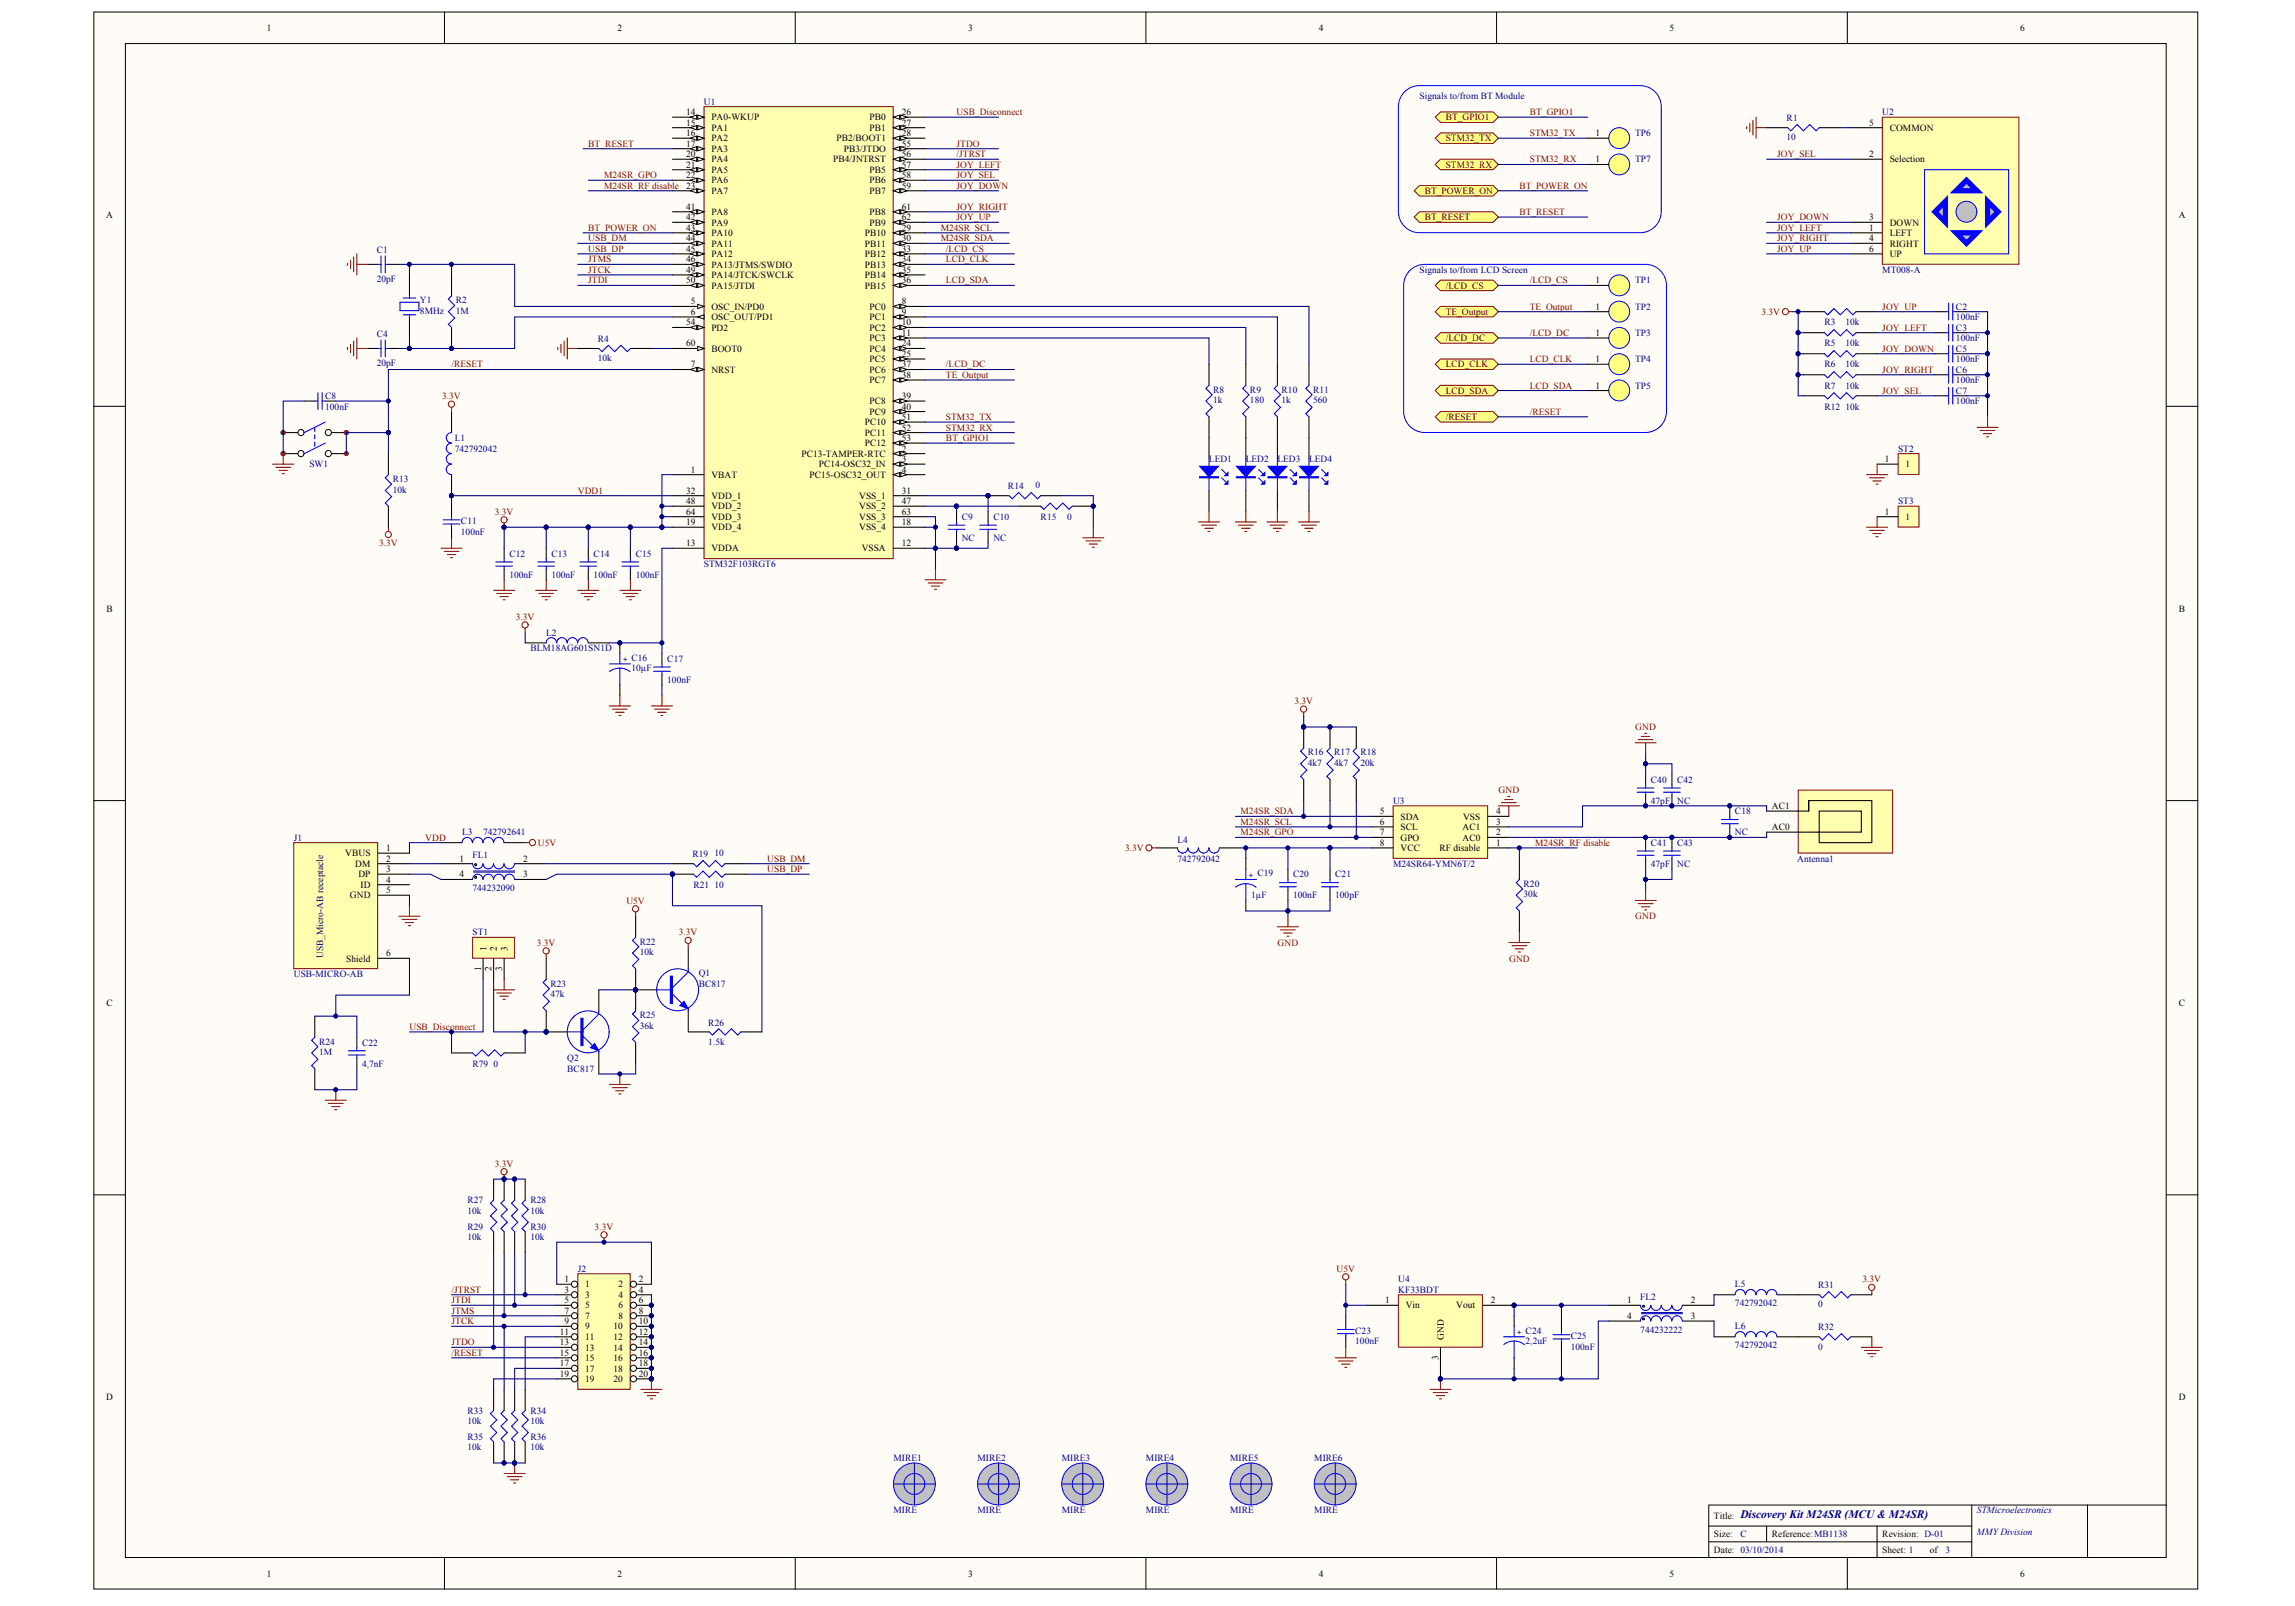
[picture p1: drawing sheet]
<svg xmlns="http://www.w3.org/2000/svg" width="289mm" height="202mm" viewBox="0 0 289 202" stroke-linecap="round" stroke-linejoin="round" font-family="sans-serif">
<defs><g id="words">
<text font-size="1.4" fill="#000080" x="219.1" y="191.1">Discovery Kit M24SR (MCU &amp; M24SR)</text>
<g font-size="1.2">
<text x="33.6" y="3.9">1</text>
<text x="77.7" y="3.9">2</text>
<text x="121.9" y="3.9">3</text>
<text x="166" y="3.9">4</text>
<text x="210.2" y="3.9">5</text>
<text x="254.3" y="3.9">6</text>
<text x="86.4" y="14.5">14</text>
<text x="86.4" y="15.8">15</text>
<text x="86.4" y="17.1">16</text>
<text x="89.6" y="15.2">PA0-WKUP</text>
<text x="89.6" y="16.5">PA1</text>
<text x="89.6" y="17.8">PA2</text>
<text x="105.3" y="17.8">PB2/BOOT1</text>
<text x="109.5" y="15.2">PB0</text>
<text x="109.5" y="16.5">PB1</text>
<text x="113.5" y="14.5">26</text>
<text x="113.5" y="15.8">27</text>
<text x="113.5" y="17.1">28</text>
<text x="200.9" y="17.1">1</text>
<text x="235.3" y="15.8">5</text>
<text x="237.9" y="16.5">COMMON</text>
<text x="86.4" y="18.5">17</text>
<text x="86.4" y="19.8">20</text>
<text x="86.4" y="21.1">21</text>
<text x="86.4" y="22.4">22</text>
<text x="86.4" y="23.8">23</text>
<text x="89.6" y="19.1">PA3</text>
<text x="89.6" y="20.4">PA4</text>
<text x="89.6" y="21.8">PA5</text>
<text x="89.6" y="23.1">PA6</text>
<text x="104.9" y="20.4">PB4/JNTRST</text>
<text x="106.2" y="19.1">PB3/JTDO</text>
<text x="109.5" y="21.8">PB5</text>
<text x="109.5" y="23.1">PB6</text>
<text x="113.5" y="18.5">55</text>
<text x="113.5" y="19.8">56</text>
<text x="113.5" y="21.1">57</text>
<text x="113.5" y="22.4">58</text>
<text x="113.5" y="23.8">59</text>
<text x="200.9" y="20.4">1</text>
<text x="235.3" y="19.8">2</text>
<text x="237.9" y="20.4">Selection</text>
<text x="13.4" y="27.4">A</text>
<text x="86.4" y="26.4">41</text>
<text x="86.4" y="27.7">42</text>
<text x="86.4" y="29">43</text>
<text x="89.6" y="24.4">PA7</text>
<text x="89.6" y="27.1">PA8</text>
<text x="89.6" y="28.4">PA9</text>
<text x="89.6" y="29.7">PA10</text>
<text x="108.9" y="29.7">PB10</text>
<text x="109.5" y="24.4">PB7</text>
<text x="109.5" y="27.1">PB8</text>
<text x="109.5" y="28.4">PB9</text>
<text x="113.5" y="26.4">61</text>
<text x="113.5" y="27.7">62</text>
<text x="113.5" y="29">29</text>
<text x="235.3" y="27.7">3</text>
<text x="235.3" y="29">1</text>
<text x="237.9" y="28.4">DOWN</text>
<text x="237.9" y="29.7">LEFT</text>
<text x="274.3" y="27.4">A</text>
<text x="86.4" y="30.4">44</text>
<text x="86.4" y="31.7">45</text>
<text x="86.4" y="33">46</text>
<text x="86.4" y="34.3">49</text>
<text x="86.4" y="35.7">50</text>
<text x="89.6" y="31">PA11</text>
<text x="89.6" y="32.3">PA12</text>
<text x="89.6" y="33.7">PA13/JTMS/SWDIO</text>
<text x="89.6" y="35">PA14/JTCK/SWCLK</text>
<text x="108.9" y="31">PB11</text>
<text x="108.9" y="32.3">PB12</text>
<text x="108.9" y="33.7">PB13</text>
<text x="108.9" y="35">PB14</text>
<text x="113.5" y="30.4">30</text>
<text x="113.5" y="31.7">33</text>
<text x="113.5" y="33">34</text>
<text x="113.5" y="34.3">35</text>
<text x="113.5" y="35.7">36</text>
<text x="200.9" y="35.7">1</text>
<text x="235.3" y="30.4">4</text>
<text x="235.3" y="31.7">6</text>
<text x="237.9" y="31">RIGHT</text>
<text x="237.9" y="32.3">UP</text>
<text x="86.4" y="41">54</text>
<text x="87" y="38.3">5</text>
<text x="87" y="39.6">6</text>
<text x="89.6" y="39">OSC_IN/PD0</text>
<text x="89.6" y="40.3">OSC_OUT/PD1</text>
<text x="89.6" y="36.3">PA15/JTDI</text>
<text x="89.6" y="41.6">PD2</text>
<text x="108.9" y="36.3">PB15</text>
<text x="109.5" y="39">PC0</text>
<text x="109.5" y="40.3">PC1</text>
<text x="109.5" y="41.6">PC2</text>
<text x="113.5" y="38.3">8</text>
<text x="113.5" y="39.6">9</text>
<text x="113.5" y="41">10</text>
<text x="200.9" y="39">1</text>
<text x="86.4" y="43.6">60</text>
<text x="87" y="46.3">7</text>
<text x="89.6" y="44.3">BOOT0</text>
<text x="89.6" y="46.9">NRST</text>
<text x="109.5" y="43">PC3</text>
<text x="109.5" y="44.3">PC4</text>
<text x="109.5" y="45.6">PC5</text>
<text x="109.5" y="46.9">PC6</text>
<text x="113.5" y="42.3">11</text>
<text x="113.5" y="43.6">24</text>
<text x="113.5" y="44.9">25</text>
<text x="113.5" y="46.3">37</text>
<text x="113.5" y="47.6">38</text>
<text x="200.9" y="42.3">1</text>
<text x="200.9" y="45.6">1</text>
<text x="108.9" y="53.5">PC10</text>
<text x="109.5" y="48.2">PC7</text>
<text x="109.5" y="50.9">PC8</text>
<text x="109.5" y="52.2">PC9</text>
<text x="113.5" y="50.2">39</text>
<text x="113.5" y="51.5">40</text>
<text x="113.5" y="52.9">51</text>
<text x="200.9" y="48.9">1</text>
<text x="87" y="59.5">1</text>
<text x="100.9" y="57.5">PC13-TAMPER-RTC</text>
<text x="103.1" y="58.8">PC14-OSC32_IN</text>
<text x="108.9" y="54.8">PC11</text>
<text x="108.9" y="56.2">PC12</text>
<text x="113.5" y="54.2">52</text>
<text x="113.5" y="55.5">53</text>
<text x="113.5" y="56.8">2</text>
<text x="113.5" y="58.2">3</text>
<text x="113.5" y="59.5">4</text>
<text x="237.3" y="58.2">1</text>
<text x="239.9" y="58.8">1</text>
<text x="86.4" y="62.1">32</text>
<text x="86.4" y="63.5">48</text>
<text x="86.4" y="64.8">64</text>
<text x="89.6" y="60.1">VBAT</text>
<text x="89.6" y="62.8">VDD_1</text>
<text x="89.6" y="64.1">VDD_2</text>
<text x="89.6" y="65.4">VDD_3</text>
<text x="101.9" y="60.1">PC15-OSC32_OUT</text>
<text x="108.2" y="62.8">VSS_1</text>
<text x="108.2" y="64.1">VSS_2</text>
<text x="108.2" y="65.4">VSS_3</text>
<text x="113.5" y="62.1">31</text>
<text x="113.5" y="63.5">47</text>
<text x="113.5" y="64.8">63</text>
<text x="237.3" y="64.8">1</text>
<text x="239.9" y="65.4">1</text>
<text x="86.4" y="66.1">19</text>
<text x="86.4" y="68.8">13</text>
<text x="89.6" y="66.8">VDD_4</text>
<text x="89.6" y="69.4">VDDA</text>
<text x="108.2" y="66.8">VSS_4</text>
<text x="108.5" y="69.4">VSSA</text>
<text x="113.5" y="66.1">18</text>
<text x="113.5" y="68.8">12</text>
<text x="13.4" y="77">B</text>
<text x="274.3" y="77">B</text>
<text x="223.1" y="101.8">AC1</text>
<text x="43.5" y="107.8">VBUS</text>
<text x="48.6" y="107.1">1</text>
<text x="173.7" y="102.5">5</text>
<text x="173.7" y="103.8">6</text>
<text x="173.7" y="105.1">7</text>
<text x="173.7" y="106.5">8</text>
<text x="176.3" y="103.2">SDA</text>
<text x="176.3" y="104.5">SCL</text>
<text x="176.3" y="105.8">GPO</text>
<text x="176.3" y="107.1">VCC</text>
<text x="181.2" y="107.1">RF disable</text>
<text x="184.1" y="105.8">AC0</text>
<text x="184.1" y="104.5">AC1</text>
<text x="184.2" y="103.2">VSS</text>
<text x="188.4" y="106.5">1</text>
<text x="188.4" y="105.1">2</text>
<text x="188.4" y="103.8">3</text>
<text x="188.4" y="102.5">4</text>
<text x="223.1" y="104.5">AC0</text>
<text x="44.1" y="113.1">GND</text>
<text x="44.7" y="109.1">DM</text>
<text x="45.1" y="110.4">DP</text>
<text x="45.4" y="111.7">ID</text>
<text x="48.6" y="108.4">2</text>
<text x="48.6" y="109.8">3</text>
<text x="48.6" y="111.1">4</text>
<text x="48.6" y="112.4">5</text>
<text x="57.8" y="108.4">1</text>
<text x="57.8" y="110.4">4</text>
<text x="65.8" y="108.4">2</text>
<text x="65.8" y="110.4">3</text>
<text x="61.2" y="119.7" transform="rotate(-90 61.2 119.7)">1</text>
<text x="62.5" y="119.7" transform="rotate(-90 62.5 119.7)">2</text>
<text x="63.9" y="119.7" transform="rotate(-90 63.9 119.7)">3</text>
<text x="43.6" y="121">Shield</text>
<text x="48.6" y="120.4">6</text>
<text x="60.6" y="122.3" transform="rotate(-90 60.6 122.3)">1</text>
<text x="61.9" y="122.3" transform="rotate(-90 61.9 122.3)">2</text>
<text x="63.2" y="122.3" transform="rotate(-90 63.2 122.3)">3</text>
<text x="13.4" y="126.7">C</text>
<text x="274.3" y="126.7">C</text>
<text x="71.1" y="161.4">1</text>
<text x="80.4" y="161.4">2</text>
<text x="70.5" y="168">11</text>
<text x="71.1" y="162.7">3</text>
<text x="71.1" y="164">5</text>
<text x="71.1" y="165.3">7</text>
<text x="71.1" y="166.7">9</text>
<text x="73.7" y="162">1</text>
<text x="73.7" y="163.4">3</text>
<text x="73.7" y="164.7">5</text>
<text x="73.7" y="166">7</text>
<text x="73.7" y="167.3">9</text>
<text x="77.2" y="167.3">10</text>
<text x="77.8" y="162">2</text>
<text x="77.8" y="163.4">4</text>
<text x="77.8" y="164.7">6</text>
<text x="77.8" y="166">8</text>
<text x="80.4" y="162.7">4</text>
<text x="80.4" y="164">6</text>
<text x="80.4" y="165.3">8</text>
<text x="80.4" y="166.7">10</text>
<text x="80.4" y="168">12</text>
<text x="174.4" y="164">1</text>
<text x="177" y="164.7">Vin</text>
<text x="183.3" y="164.7">Vout</text>
<text x="187.7" y="164">2</text>
<text x="204.9" y="164">1</text>
<text x="204.9" y="166">4</text>
<text x="212.9" y="164">2</text>
<text x="212.9" y="166">3</text>
<text x="70.5" y="169.3">13</text>
<text x="70.5" y="170.6">15</text>
<text x="70.5" y="172">17</text>
<text x="70.5" y="173.3">19</text>
<text x="73.7" y="168.7">11</text>
<text x="73.7" y="170">13</text>
<text x="73.7" y="171.3">15</text>
<text x="73.7" y="172.6">17</text>
<text x="73.7" y="174">19</text>
<text x="77.2" y="168.7">12</text>
<text x="77.2" y="170">14</text>
<text x="77.2" y="171.3">16</text>
<text x="77.2" y="172.6">18</text>
<text x="77.2" y="174">20</text>
<text x="80.4" y="169.3">14</text>
<text x="80.4" y="170.6">16</text>
<text x="80.4" y="172">18</text>
<text x="80.4" y="173.3">20</text>
<text x="181.1" y="171.2" transform="rotate(-90 181.1 171.2)">3</text>
<text x="181.8" y="168.7" transform="rotate(-90 181.8 168.7)">GND</text>
<text x="13.4" y="176.3">D</text>
<text x="274.3" y="176.3">D</text>
<text x="215.8" y="191.2">Title:</text>
<text x="215.8" y="193.4">Size:</text>
<text x="215.8" y="195.4">Date: 03/10/2014</text>
<text x="223.1" y="193.4">Reference:MB1138</text>
<text x="237" y="195.4">Sheet: 1</text>
<text x="237" y="193.4">Revision: D-01</text>
<text x="242.9" y="195.4">of</text>
<text x="33.6" y="198.4">1</text>
<text x="77.7" y="198.4">2</text>
<text x="121.9" y="198.4">3</text>
<text x="166" y="198.4">4</text>
<text x="210.2" y="198.4">5</text>
<text x="254.3" y="198.4">6</text>
</g>
<g font-size="1.2" fill="#000080">
<text x="88.6" y="13.2">U1</text>
<text x="178.7" y="12.5">Signals to/from BT Module</text>
<text x="205.8" y="17.1">TP6</text>
<text x="224.9" y="17.7">10</text>
<text x="224.9" y="15.3">R1</text>
<text x="237" y="14.5">U2</text>
<text x="205.8" y="20.4">TP7</text>
<text x="47.4" y="35.5">20pF</text>
<text x="47.4" y="31.8">C1</text>
<text x="178.7" y="34.3">Signals to/from LCD Screen</text>
<text x="205.8" y="35.7">TP1</text>
<text x="237" y="34.3">MT008-A</text>
<text x="52.9" y="38.2">Y1</text>
<text x="52.9" y="39.5">8MHz</text>
<text x="57.4" y="39.5">1M</text>
<text x="57.4" y="38.2">R2</text>
<text x="205.8" y="39">TP2</text>
<text x="229.7" y="41">R3</text>
<text x="232.3" y="41">10k</text>
<text x="246.2" y="40.3">100nF</text>
<text x="246.2" y="39">C2</text>
<text x="246.2" y="41.6">C3</text>
<text x="47.4" y="46.1">20pF</text>
<text x="47.4" y="42.4">C4</text>
<text x="75.3" y="45.4">10k</text>
<text x="75.3" y="43.1">R4</text>
<text x="205.8" y="42.3">TP3</text>
<text x="205.8" y="45.6">TP4</text>
<text x="229.7" y="43.6">R5</text>
<text x="229.7" y="46.3">R6</text>
<text x="232.3" y="43.6">10k</text>
<text x="232.3" y="46.3">10k</text>
<text x="246.2" y="43">100nF</text>
<text x="246.2" y="45.6">100nF</text>
<text x="246.2" y="44.3">C5</text>
<text x="246.2" y="46.9">C6</text>
<text x="40.9" y="51.5">100nF</text>
<text x="40.9" y="50.2">C8</text>
<text x="152.7" y="50.7">1k</text>
<text x="152.7" y="49.4">R8</text>
<text x="157.4" y="50.7">180</text>
<text x="157.4" y="49.4">R9</text>
<text x="161.3" y="50.7">1k</text>
<text x="161.3" y="49.4">R10</text>
<text x="165.3" y="50.7">560</text>
<text x="165.3" y="49.4">R11</text>
<text x="205.8" y="48.9">TP5</text>
<text x="229.7" y="48.9">R7</text>
<text x="229.7" y="51.5">R12</text>
<text x="232.3" y="48.9">10k</text>
<text x="232.3" y="51.5">10k</text>
<text x="246.2" y="48.2">100nF</text>
<text x="246.2" y="50.9">100nF</text>
<text x="246.2" y="49.6">C7</text>
<text x="39" y="58.8">SW1</text>
<text x="57.2" y="56.8">742792042</text>
<text x="57.2" y="55.5">L1</text>
<text x="152.2" y="58.2">LED1</text>
<text x="156.8" y="58.2">LED2</text>
<text x="160.8" y="58.2">LED3</text>
<text x="164.8" y="58.2">LED4</text>
<text x="239" y="56.8">ST2</text>
<text x="49.4" y="62">10k</text>
<text x="49.4" y="60.7">R13</text>
<text x="58" y="66">C11</text>
<text x="121.1" y="65.4">C9</text>
<text x="125.1" y="65.4">C10</text>
<text x="126.9" y="61.6">R14</text>
<text x="130.4" y="61.5">0</text>
<text x="131" y="65.4">R15</text>
<text x="134.3" y="65.4">0</text>
<text x="239" y="63.5">ST3</text>
<text x="58" y="67.3">100nF</text>
<text x="64.1" y="70.1">C12</text>
<text x="69.4" y="70.1">C13</text>
<text x="74.7" y="70.1">C14</text>
<text x="80" y="70.1">C15</text>
<text x="88.6" y="71.4">STM32F103RGT6</text>
<text x="121.1" y="68.1">NC</text>
<text x="125.1" y="68.1">NC</text>
<text x="64.1" y="72.7">100nF</text>
<text x="69.4" y="72.7">100nF</text>
<text x="74.7" y="72.7">100nF</text>
<text x="80" y="72.7">100nF</text>
<text x="66.8" y="82">BLM18AG601SN1D</text>
<text x="68.8" y="80">L2</text>
<text x="79.5" y="83.2">C16</text>
<text x="84" y="83.3">C17</text>
<text x="79.5" y="84.5">10µF</text>
<text x="84" y="85.9">100nF</text>
<text x="164.6" y="95.1">R16</text>
<text x="168" y="95.1">R17</text>
<text x="171.3" y="95.1">R18</text>
<text x="164.6" y="96.4">4k7</text>
<text x="168" y="96.4">4k7</text>
<text x="171.3" y="96.4">20k</text>
<text x="175.4" y="101.2">U3</text>
<text x="207.8" y="101.2">47pF</text>
<text x="207.8" y="98.5">C40</text>
<text x="211.1" y="101.2">NC</text>
<text x="211.1" y="98.5">C42</text>
<text x="37" y="105.8">J1</text>
<text x="58.2" y="105.1">L3</text>
<text x="60.8" y="105.1">742792641</text>
<text x="87.2" y="107.9">R19</text>
<text x="90" y="107.8">10</text>
<text x="148.2" y="106.1">L4</text>
<text x="207.8" y="106.5">C41</text>
<text x="211.1" y="106.5">C43</text>
<text x="218.4" y="105.1">NC</text>
<text x="218.4" y="102.5">C18</text>
<text x="59.5" y="108">FL1</text>
<text x="59.5" y="112.2">744232090</text>
<text x="87.3" y="111.7">R21</text>
<text x="90" y="111.7">10</text>
<text x="148.2" y="108.4">742792042</text>
<text x="157.5" y="113.1">1µF</text>
<text x="158.3" y="110.3">C19</text>
<text x="162.8" y="113.1">100nF</text>
<text x="162.8" y="110.4">C20</text>
<text x="168.1" y="113.1">100pF</text>
<text x="168.1" y="110.4">C21</text>
<text x="175.4" y="109.1">M24SR64-YMN6T/2</text>
<text x="191.8" y="113">30k</text>
<text x="191.8" y="111.6">R20</text>
<text x="207.8" y="109.1">47pF</text>
<text x="211.1" y="109.1">NC</text>
<text x="226.3" y="108.4">Antenna1</text>
<text x="59.5" y="117.7">ST1</text>
<text x="80.6" y="118.9">R22</text>
<text x="37" y="123">USB-MICRO-AB</text>
<text x="40.7" y="120.6" transform="rotate(-90 40.7 120.6)">USB_Micro-AB receptacle</text>
<text x="69.3" y="125.5">47k</text>
<text x="69.3" y="124.2">R23</text>
<text x="80.6" y="120.2">10k</text>
<text x="88" y="122.9">Q1</text>
<text x="88" y="124.2">BC817</text>
<text x="40.2" y="131.5">R24</text>
<text x="45.6" y="131.6">C22</text>
<text x="80.6" y="129.5">36k</text>
<text x="80.6" y="128.2">R25</text>
<text x="89.2" y="131.5">1.5k</text>
<text x="89.2" y="129.1">R26</text>
<text x="40.2" y="132.8">1M</text>
<text x="45.6" y="134.3">4,7nF</text>
<text x="59.5" y="134.3">R79</text>
<text x="62.1" y="134.3">0</text>
<text x="71.4" y="133.6">Q2</text>
<text x="71.4" y="134.9">BC817</text>
<text x="58.8" y="152.8">10k</text>
<text x="58.8" y="151.5">R27</text>
<text x="58.8" y="154.8">R29</text>
<text x="66.8" y="152.8">10k</text>
<text x="66.8" y="151.5">R28</text>
<text x="66.8" y="154.8">R30</text>
<text x="58.8" y="156.1">10k</text>
<text x="66.8" y="156.1">10k</text>
<text x="72.7" y="160.1">J2</text>
<text x="176" y="161.4">U4</text>
<text x="170.6" y="167.9">C23</text>
<text x="176" y="162.7">KF33BDT</text>
<text x="192.1" y="167.9">C24</text>
<text x="206.5" y="163.6">FL2</text>
<text x="206.5" y="167.7">744232222</text>
<text x="218.4" y="164.4">742792042</text>
<text x="218.4" y="162">L5</text>
<text x="218.4" y="167.3">L6</text>
<text x="228.9" y="164.6">0</text>
<text x="228.9" y="162.2">R31</text>
<text x="228.9" y="167.5">R32</text>
<text x="170.6" y="169.2">100nF</text>
<text x="192.1" y="169.2">2,2uF</text>
<text x="197.8" y="169.9">100nF</text>
<text x="197.8" y="168.5">C25</text>
<text x="218.4" y="169.7">742792042</text>
<text x="228.9" y="169.9">0</text>
<text x="58.8" y="179.3">10k</text>
<text x="58.8" y="177.9">R33</text>
<text x="66.8" y="179.3">10k</text>
<text x="66.8" y="177.9">R34</text>
<text x="58.8" y="182.6">10k</text>
<text x="58.8" y="181.2">R35</text>
<text x="66.8" y="182.6">10k</text>
<text x="66.8" y="181.2">R36</text>
<text x="112.5" y="183.9">MIRE1</text>
<text x="123.1" y="183.9">MIRE2</text>
<text x="133.7" y="183.9">MIRE3</text>
<text x="144.3" y="183.9">MIRE4</text>
<text x="154.9" y="183.9">MIRE5</text>
<text x="165.5" y="183.9">MIRE6</text>
<text x="112.5" y="190.5">MIRE</text>
<text x="123.1" y="190.5">MIRE</text>
<text x="133.7" y="190.5">MIRE</text>
<text x="144.3" y="190.5">MIRE</text>
<text x="154.9" y="190.5">MIRE</text>
<text x="165.5" y="190.5">MIRE</text>
<text x="248.9" y="190.5">STMicroelectronics</text>
<text x="219.1" y="193.4">C</text>
<text x="244.9" y="195.4">3</text>
<text x="248.9" y="193.1">MMY Division</text>
</g>
<g font-size="1.2" fill="#800000">
<text x="120.4" y="14.5">USB_Disconnect</text>
<text x="182" y="15.2">BT_GPIO1</text>
<text x="182" y="17.8">STM32_TX</text>
<text x="192.6" y="14.5">BT_GPIO1</text>
<text x="192.6" y="17.1">STM32_TX</text>
<text x="74.1" y="18.5">BT_RESET</text>
<text x="76" y="22.4">M24SR_GPO</text>
<text x="76" y="23.8">M24SR_RF disable</text>
<text x="120.4" y="18.5">JTDO</text>
<text x="120.4" y="19.8">/JTRST</text>
<text x="120.4" y="23.8">JOY_DOWN</text>
<text x="120.4" y="22.4">JOY_SEL</text>
<text x="120.4" y="21.1">JOY_LEFT</text>
<text x="182" y="21.1">STM32_RX</text>
<text x="191.3" y="23.8">BT_POWER_ON</text>
<text x="192.6" y="20.4">STM32_RX</text>
<text x="223.7" y="19.8">JOY_SEL</text>
<text x="74.1" y="29">BT_POWER_ON</text>
<text x="118.4" y="29">M24SR_SCL</text>
<text x="120.4" y="27.7">JOY_UP</text>
<text x="120.4" y="26.4">JOY_RIGHT</text>
<text x="179.4" y="24.4">BT_POWER_ON</text>
<text x="179.4" y="27.7">BT_RESET</text>
<text x="191.3" y="27.1">BT_RESET</text>
<text x="223.7" y="29">JOY_LEFT</text>
<text x="223.7" y="27.7">JOY_DOWN</text>
<text x="74.1" y="30.4">USB_DM</text>
<text x="74.1" y="31.7">USB_DP</text>
<text x="74.1" y="33">JTMS</text>
<text x="74.1" y="34.3">JTCK</text>
<text x="74.1" y="35.7">JTDI</text>
<text x="118.4" y="30.4">M24SR_SDA</text>
<text x="119.1" y="35.7">LCD_SDA</text>
<text x="119.1" y="33">LCD_CLK</text>
<text x="119.1" y="31.7">/LCD_CS</text>
<text x="192.6" y="35.7">/LCD_CS</text>
<text x="223.7" y="31.7">JOY_UP</text>
<text x="223.7" y="30.4">JOY_RIGHT</text>
<text x="182" y="36.3">/LCD_CS</text>
<text x="182" y="39.6">TE_Output</text>
<text x="192.6" y="39">TE_Output</text>
<text x="221.8" y="39.6">3.3V</text>
<text x="237" y="39">JOY_UP</text>
<text x="237" y="41.6">JOY_LEFT</text>
<text x="56.8" y="46.3">/RESET</text>
<text x="119.1" y="46.3">/LCD_DC</text>
<text x="119.1" y="47.6">TE_Output</text>
<text x="182" y="43">/LCD_DC</text>
<text x="182" y="46.3">LCD_CLK</text>
<text x="192.6" y="45.6">LCD_CLK</text>
<text x="192.6" y="42.3">/LCD_DC</text>
<text x="237" y="44.3">JOY_DOWN</text>
<text x="237" y="46.9">JOY_RIGHT</text>
<text x="55.7" y="50.2">3.3V</text>
<text x="119.1" y="52.9">STM32_TX</text>
<text x="182" y="49.6">LCD_SDA</text>
<text x="182" y="52.9">/RESET</text>
<text x="192.6" y="52.2">/RESET</text>
<text x="192.6" y="48.9">LCD_SDA</text>
<text x="237" y="49.6">JOY_SEL</text>
<text x="119.1" y="55.5">BT_GPIO1</text>
<text x="119.1" y="54.2">STM32_RX</text>
<text x="62.3" y="64.8">3.3V</text>
<text x="72.7" y="62.1">VDD1</text>
<text x="47.7" y="68.8">3.3V</text>
<text x="64.9" y="78">3.3V</text>
<text x="163" y="88.6">3.3V</text>
<text x="205.9" y="91.9">GND</text>
<text x="188.7" y="99.9">GND</text>
<text x="53.5" y="105.8">VDD</text>
<text x="67.7" y="106.5">U5V</text>
<text x="141.6" y="107.1">3.3V</text>
<text x="156.2" y="102.5">M24SR_SDA</text>
<text x="156.2" y="103.8">M24SR_SCL</text>
<text x="156.2" y="105.1">M24SR_GPO</text>
<text x="193.3" y="106.5">M24SR_RF disable</text>
<text x="78.9" y="113.7">U5V</text>
<text x="96.6" y="108.4">USB_DM</text>
<text x="96.6" y="109.8">USB_DP</text>
<text x="67.6" y="119">3.3V</text>
<text x="85.5" y="117.7">3.3V</text>
<text x="160.8" y="119">GND</text>
<text x="205.9" y="115.7">GND</text>
<text x="190" y="121">GND</text>
<text x="51.6" y="129.6">USB_Disconnect</text>
<text x="62.3" y="146.8">3.3V</text>
<text x="74.9" y="154.8">3.3V</text>
<text x="168.3" y="160.1">U5V</text>
<text x="234.5" y="161.4">3.3V</text>
<text x="56.8" y="162.7">/JTRST</text>
<text x="56.8" y="164">JTDI</text>
<text x="56.8" y="165.3">JTMS</text>
<text x="56.8" y="166.7">JTCK</text>
<text x="56.8" y="169.3">JTDO</text>
<text x="56.8" y="170.6">/RESET</text>
</g>
<g font-size="1" fill="#000080">
<text x="78.4" y="83.4">+</text>
<text x="157.2" y="110.5">+</text>
<text x="191" y="168.1">+</text>
</g>
</g></defs>
<g fill="#fffcf8" stroke="#000" stroke-width=".13">
<path d="M11.8 1.5h264.9v198.5h-264.9z"/>
<path d="M15.8 5.5h256.9v190.5h-256.9z"/>
</g>
<g fill="none" stroke="#000" stroke-width=".13">
<path d="M56 1.5v4M100.1 1.5v4M144.3 1.5v4M188.4 1.5v4M232.6 1.5v4M11.8 51.1h4M35.7 54.4h2.6M46.2 43.9h1.4M48.9 43.9h1.3M272.7 51.1h4M11.8 100.8h4M272.7 100.8h4"/>
<path d="M11.8 150.4h4M272.7 150.4h4M56 196.1v3.9M100.1 196.1v3.9M144.3 196.1v3.9M188.4 196.1v3.9M215.1 192.1h33.1M215.1 194.1h33.1M222.4 192.1v2M232.6 196.1v3.9M236.3 192.1v4M248.2 189.4v6.7"/>
<path d="M262.8 189.4h-47.7v6.7M272.7 189.4h-9.9v6.7"/>
</g>
<g fill="#000080" stroke="#000080" stroke-width=".13">
<circle cx="35.6" cy="57.1" r=".25"/>
<circle cx="35.6" cy="54.4" r=".25"/>
<circle cx="43.6" cy="54.4" r=".25"/>
</g>
<path d="M116.4 18.7h9.3M72.7 30.6h12M72.7 32h12M72.7 33.3h12M72.7 34.6h12M72.7 35.9h12M116.4 20h9.3" fill="none" stroke="#000080" stroke-width=".13"/>
<path d="M47.6 43.9h.4M48 42.8v2.1M48.5 42.8v2.1M48.5 43.9h.4" fill="none" stroke="#00f" stroke-width=".13"/>
<circle cx="37.9" cy="54.4" r=".39" fill="#fffcf8" stroke="#000" stroke-width=".13"/>
<path d="M41 54.4h2.6" fill="none" stroke="#000" stroke-width=".13"/>
<circle cx="41.3" cy="54.4" r=".39" fill="#fffcf8" stroke="#000" stroke-width=".13"/>
<path d="M35.7 57.1h2.6" fill="none" stroke="#000" stroke-width=".13"/>
<circle cx="37.9" cy="57.1" r=".39" fill="#fffcf8" stroke="#000" stroke-width=".13"/>
<path d="M41 57.1h2.6" fill="none" stroke="#000" stroke-width=".13"/>
<circle cx="41.3" cy="57.1" r=".39" fill="#fffcf8" stroke="#000" stroke-width=".13"/>
<g fill="none" stroke="#00f" stroke-width=".13">
<path d="M39.6 53.8v.5M39.6 54.7v.5M39.6 55.6v.6M39.6 50.5h.4M40 49.4v2.1M40.6 49.4v2.1M40.6 50.5h.4M41 53.1l-2.7 1.3M41 55.8l-2.7 1.3M56.8 54.4a.66 .66 0 0 0-.6 .7 .66 .66 0 0 0 .6 .7 .66 .66 0 0 0-.6 .6 .66 .66 0 0 0 .6 .7 .66 .66 0 0 0-.6 .7 .66 .66 0 0 0 .6 .6 .65 .65 0 0 0-.6 .7 .65 .65 0 0 0 .6 .6M70.1 80.9a.65 .65 0 0 0-.7-.6 .65 .65 0 0 0-.6 .6M71.4 80.9a.65 .65 0 0 0-.7-.6 .65 .65 0 0 0-.6 .6"/>
<path d="M72.7 80.9a.65 .65 0 0 0-.6-.6 .65 .65 0 0 0-.7 .6M74 80.9a.65 .65 0 0 0-.6-.6 .65 .65 0 0 0-.7 .6M59.5 106.1a.65 .65 0 0 0-.7-.7 .65 .65 0 0 0-.6 .7M63.4 106.1a.66 .66 0 0 0-.6-.7 .66 .66 0 0 0-.7 .7 .66 .66 0 0 0-.6-.7 .66 .66 0 0 0-.7 .7 .65 .65 0 0 0-.7-.7 .65 .65 0 0 0-.6 .7M63.4 108.7a.65 .65 0 0 1-.6 .7 .65 .65 0 0 1-.7-.7 .66 .66 0 0 1-.6 .7 .66 .66 0 0 1-.7-.7 .66 .66 0 0 1-.6 .7 .66 .66 0 0 1-.7-.7M63.4 110.7a.66 .66 0 0 0-.6-.7 .66 .66 0 0 0-.7 .7 .66 .66 0 0 0-.6-.7 .66 .66 0 0 0-.7 .7 .65 .65 0 0 0-.7-.7 .65 .65 0 0 0-.6 .7M64.8 108.7a.65 .65 0 0 1-.7 .7 .65 .65 0 0 1-.6-.7M64.8 110.7a.65 .65 0 0 0-.7-.7 .65 .65 0 0 0-.6 .7"/>
</g>
<path d="M38.3 50.5h1.3M41 50.5h1.3M56.8 51.8v2.6M56.8 59.7v2.7M66.1 80.9h2.7M74.1 80.9h2.6M55.5 106.1h2.7M55.5 108.7h4M55.5 110.7h4M63.5 106.1h2.6M64.8 108.7h4M64.8 110.7h4" fill="none" stroke="#000" stroke-width=".13"/>
<g fill="none" stroke="#800000" stroke-width=".13">
<path d="M70.2 43.7v.3M70.6 43.3v1.1M71 42.9v1.9M71.4 42.5v2.7M71.4 43.9h1.3M48.9 66.4v.5M55.5 69h2.7M55.9 69.4h1.9M56.3 69.8h1.1M56.7 70.2h.3M56.8 67.7v1.3M66.1 79.1v.5"/>
<path d="M67.4 74.3h2.7M67.8 74.7h1.9M68.2 75.1h1.1M68.6 75.5h.3M68.8 73v1.3M72.7 74.3h2.7M73.1 74.7h1.9M73.5 75.1h1.1M73.9 75.5h.3M74.1 73v1.3M78 74.3h2.7M78.4 74.7h1.9"/>
<path d="M78.8 75.1h1.1M79.2 75.5h.3M79.4 73v1.3M76.7 88.9h2.7M77.1 89.3h1.9M77.5 89.7h1.1M77.9 90h.3M78 87.5v1.4M82 88.9h2.7M82.4 89.3h1.9M82.8 89.7h1.1M83.2 90h.3"/>
<path d="M83.3 87.5v1.4M50.2 115.3h2.7M50.6 115.7h1.9M51 116.1h1.1M51.4 116.5h.3M51.5 114v1.3M66.1 106.1h.5M41 138.5h2.6M41.3 138.9h1.9M41.7 139.3h1.1M42.1 139.7h.3M42.3 137.2v1.3"/>
<circle cx="48.9" cy="67.3" r=".39"/>
<circle cx="66.1" cy="78.7" r=".39"/>
<circle cx="67" cy="106.1" r=".39"/>
</g>
<g fill="#000080" stroke="#000080" stroke-width=".13">
<circle cx="56.8" cy="62.4" r=".25"/>
<circle cx="42.3" cy="137.2" r=".25"/>
</g>
<path d="M44.9 134.5v2.7h-5.3" fill="none" stroke="#000080" stroke-width=".13"/>
<path d="M59.6 109.6h5.2M59.6 109.8h5.2" fill="none" stroke="#0000bf" stroke-width=".13"/>
<g fill="#c0c0c0" stroke="#000" stroke-width=".13">
<circle cx="59.9" cy="108.8" r=".12"/>
<circle cx="59.9" cy="110.4" r=".12"/>
</g>
<path d="M51.5 110h2.7l1.3 .7M51.5 108.7h4M55.5 106.1h-4v1.3M68.8 108.7h15.9M93.9 108.7h8M93.9 110h8M80 133.9v1.3h-4.6" fill="none" stroke="#000080" stroke-width=".13"/>
<path d="M86.6 119.3v2.6M68.8 129.9h2.6M75.4 124.6v2.6M75.4 132.5v2.7M80 124.6h2.7M86.6 127.2v2.7" fill="none" stroke="#000" stroke-width=".13"/>
<g fill="#000080" stroke="#000080" stroke-width=".13">
<circle cx="68.7" cy="129.9" r=".25"/>
<circle cx="80" cy="124.6" r=".25"/>
<circle cx="78" cy="135.2" r=".25"/>
</g>
<g fill="none" stroke="#00f" stroke-width=".13">
<path d="M71.4 129.9h2M73.4 130.4l1.2 1.2M75.4 127.2v.4l-2 2M75.4 132.3v.2M82.7 124.6h2M84.7 125.1l1.2 1.2M86.6 121.9v.4l-1.9 2M86.6 127v.2"/>
<circle cx="74" cy="129.9" r="2.64"/>
<circle cx="85.3" cy="124.6" r="2.64"/>
</g>
<g fill="#00f" stroke="#00f" stroke-width=".13">
<path d="M74.3 131.9l.6-.6 .5 1z"/>
<path d="M85.6 126.6l.5-.6 .5 1z"/>
<path d="M73.1 128.2h.3v3.4h-.3z" fill-rule="evenodd"/>
<path d="M84.4 122.9h.3v3.4h-.3z" fill-rule="evenodd"/>
</g>
<g fill="none" stroke="#800000" stroke-width=".13">
<path d="M80 114.8v.5M86.6 118.8v.5M68.8 120.1v.5M76.7 136.5h2.7M77.1 136.9h1.9M77.5 137.3h1.1M77.9 137.7h.3M78 135.2v1.3"/>
<circle cx="68.7" cy="119.7" r=".39"/>
<circle cx="80" cy="114.4" r=".39"/>
<circle cx="86.6" cy="118.4" r=".39"/>
</g>
<path d="M59.5 118h5.3v2.6h-5.3z" fill="#ffffb0" stroke="#800000" stroke-width=".13"/>
<path d="M60.8 120.6v2.7M62.1 120.6v2.7M63.5 120.6v2.7" fill="none" stroke="#000" stroke-width=".13"/>
<path d="M62.1 124.6h2.7M62.5 125h1.9M62.9 125.4h1.1M63.3 125.8h.3M63.5 123.3v1.3" fill="none" stroke="#800000" stroke-width=".13"/>
<path d="M60.8 123.3v6.6h-9.3M62.1 123.3v6.6h6.7" fill="none" stroke="#000080" stroke-width=".13"/>
<circle cx="68.7" cy="129.9" r=".25" fill="#000080" stroke="#000080" stroke-width=".13"/>
<path d="M72.7 160.3h6.6v14.6h-6.6z" fill="#ffffb0" stroke="#800000" stroke-width=".13"/>
<path d="M70.1 161.6h2.6" fill="none" stroke="#000" stroke-width=".13"/>
<circle cx="72.3" cy="161.6" r=".39" fill="#fffcf8" stroke="#000" stroke-width=".13"/>
<path d="M79.4 161.6h2.6" fill="none" stroke="#000" stroke-width=".13"/>
<circle cx="79.7" cy="161.6" r=".39" fill="#fffcf8" stroke="#000" stroke-width=".13"/>
<path d="M70.1 163h2.6" fill="none" stroke="#000" stroke-width=".13"/>
<circle cx="72.3" cy="163" r=".39" fill="#fffcf8" stroke="#000" stroke-width=".13"/>
<path d="M79.4 163h2.6" fill="none" stroke="#000" stroke-width=".13"/>
<circle cx="79.7" cy="163" r=".39" fill="#fffcf8" stroke="#000" stroke-width=".13"/>
<path d="M70.1 164.3h2.6" fill="none" stroke="#000" stroke-width=".13"/>
<circle cx="72.3" cy="164.3" r=".39" fill="#fffcf8" stroke="#000" stroke-width=".13"/>
<path d="M79.4 164.3h2.6" fill="none" stroke="#000" stroke-width=".13"/>
<circle cx="79.7" cy="164.3" r=".39" fill="#fffcf8" stroke="#000" stroke-width=".13"/>
<circle cx="82" cy="164.3" r=".25" fill="#000080" stroke="#000080" stroke-width=".13"/>
<path d="M70.1 165.6h2.6" fill="none" stroke="#000" stroke-width=".13"/>
<circle cx="72.3" cy="165.6" r=".39" fill="#fffcf8" stroke="#000" stroke-width=".13"/>
<path d="M79.4 165.6h2.6" fill="none" stroke="#000" stroke-width=".13"/>
<circle cx="79.7" cy="165.6" r=".39" fill="#fffcf8" stroke="#000" stroke-width=".13"/>
<circle cx="82" cy="165.6" r=".25" fill="#000080" stroke="#000080" stroke-width=".13"/>
<path d="M70.1 166.9h2.6" fill="none" stroke="#000" stroke-width=".13"/>
<circle cx="72.3" cy="166.9" r=".39" fill="#fffcf8" stroke="#000" stroke-width=".13"/>
<path d="M79.4 166.9h2.6" fill="none" stroke="#000" stroke-width=".13"/>
<circle cx="79.7" cy="166.9" r=".39" fill="#fffcf8" stroke="#000" stroke-width=".13"/>
<circle cx="82" cy="166.9" r=".25" fill="#000080" stroke="#000080" stroke-width=".13"/>
<path d="M70.1 168.3h2.6" fill="none" stroke="#000" stroke-width=".13"/>
<circle cx="72.3" cy="168.3" r=".39" fill="#fffcf8" stroke="#000" stroke-width=".13"/>
<path d="M79.4 168.3h2.6" fill="none" stroke="#000" stroke-width=".13"/>
<circle cx="79.7" cy="168.3" r=".39" fill="#fffcf8" stroke="#000" stroke-width=".13"/>
<circle cx="82" cy="168.3" r=".25" fill="#000080" stroke="#000080" stroke-width=".13"/>
<path d="M70.1 169.6h2.6" fill="none" stroke="#000" stroke-width=".13"/>
<circle cx="72.3" cy="169.6" r=".39" fill="#fffcf8" stroke="#000" stroke-width=".13"/>
<path d="M79.4 169.6h2.6" fill="none" stroke="#000" stroke-width=".13"/>
<circle cx="79.7" cy="169.6" r=".39" fill="#fffcf8" stroke="#000" stroke-width=".13"/>
<circle cx="82" cy="169.6" r=".25" fill="#000080" stroke="#000080" stroke-width=".13"/>
<path d="M70.1 170.9h2.6" fill="none" stroke="#000" stroke-width=".13"/>
<circle cx="72.3" cy="170.9" r=".39" fill="#fffcf8" stroke="#000" stroke-width=".13"/>
<path d="M79.4 170.9h2.6" fill="none" stroke="#000" stroke-width=".13"/>
<circle cx="79.7" cy="170.9" r=".39" fill="#fffcf8" stroke="#000" stroke-width=".13"/>
<circle cx="82" cy="170.9" r=".25" fill="#000080" stroke="#000080" stroke-width=".13"/>
<path d="M70.1 172.2h2.6" fill="none" stroke="#000" stroke-width=".13"/>
<circle cx="72.3" cy="172.2" r=".39" fill="#fffcf8" stroke="#000" stroke-width=".13"/>
<path d="M79.4 172.2h2.6" fill="none" stroke="#000" stroke-width=".13"/>
<circle cx="79.7" cy="172.2" r=".39" fill="#fffcf8" stroke="#000" stroke-width=".13"/>
<circle cx="82" cy="172.2" r=".25" fill="#000080" stroke="#000080" stroke-width=".13"/>
<path d="M70.1 173.6h2.6" fill="none" stroke="#000" stroke-width=".13"/>
<circle cx="72.3" cy="173.5" r=".39" fill="#fffcf8" stroke="#000" stroke-width=".13"/>
<path d="M79.4 173.6h2.6" fill="none" stroke="#000" stroke-width=".13"/>
<circle cx="79.7" cy="173.5" r=".39" fill="#fffcf8" stroke="#000" stroke-width=".13"/>
<g fill="#000080" stroke="#000080" stroke-width=".13">
<circle cx="82" cy="173.6" r=".25"/>
<circle cx="82" cy="164.3" r=".25"/>
<circle cx="82" cy="165.6" r=".25"/>
<circle cx="82" cy="166.9" r=".25"/>
<circle cx="82" cy="168.3" r=".25"/>
<circle cx="82" cy="169.6" r=".25"/>
<circle cx="82" cy="170.9" r=".25"/>
<circle cx="82" cy="172.2" r=".25"/>
<circle cx="66.1" cy="163" r=".25"/>
<circle cx="64.8" cy="164.3" r=".25"/>
<circle cx="63.5" cy="165.6" r=".25"/>
<circle cx="62.1" cy="169.6" r=".25"/>
<circle cx="63.5" cy="166.9" r=".25"/>
<circle cx="64.8" cy="184.1" r=".25"/>
<circle cx="63.5" cy="148.4" r=".25"/>
</g>
<g fill="none" stroke="#000080" stroke-width=".13">
<path d="M62.1 157.7v11.9M62.1 148.4h4M63.5 157.7v7.9M64.8 157.7v6.6M66.1 157.7v5.3M56.8 163h13.3M56.8 164.3h13.3M56.8 165.6h13.3M56.8 166.9h13.3M56.8 169.6h13.3M56.8 170.9h13.3M63.5 166.9v8"/>
<path d="M70.1 161.6v-5.2h11.9v5.2M70.1 168.3h-4v6.6M70.1 172.2h-5.3v2.7M70.1 173.6h-8v1.3M82 163v10.6M62.1 184.1h4"/>
</g>
<g fill="none" stroke="#800000" stroke-width=".13">
<path d="M63.5 147.9v.5M80.7 174.9h2.6M81.1 175.3h1.8M81.5 175.7h1M81.9 176.1h.2M82 173.6v1.3M63.5 185.5h2.6M63.9 185.9h1.8M64.3 186.3h1M64.7 186.7h.2M64.8 184.1v1.4"/>
<circle cx="63.5" cy="147.5" r=".39"/>
</g>
<path d="M202.5 164.3h4M202.5 166.3h4M211.8 164.3h4M211.8 166.3h4" fill="none" stroke="#000" stroke-width=".13"/>
<path d="M207.8 164.3a.65 .65 0 0 1-.6 .6 .65 .65 0 0 1-.7-.6M207.8 166.3a.65 .65 0 0 0-.6-.7 .65 .65 0 0 0-.7 .7M209.1 164.3a.65 .65 0 0 1-.6 .6 .65 .65 0 0 1-.7-.6M209.1 166.3a.65 .65 0 0 0-.6-.7 .65 .65 0 0 0-.7 .7M210.5 164.3a.65 .65 0 0 1-.7 .6 .65 .65 0 0 1-.6-.6M210.5 166.3a.65 .65 0 0 0-.7-.7 .65 .65 0 0 0-.6 .7M211.8 164.3a.65 .65 0 0 1-.7 .6 .65 .65 0 0 1-.6-.6M211.8 166.3a.65 .65 0 0 0-.7-.7 .65 .65 0 0 0-.6 .7" fill="none" stroke="#00f" stroke-width=".13"/>
<path d="M206.6 165.2h5.2M206.6 165.3h5.2" fill="none" stroke="#0000bf" stroke-width=".13"/>
<g fill="#c0c0c0" stroke="#000" stroke-width=".13">
<circle cx="206.9" cy="164.4" r=".12"/>
<circle cx="206.9" cy="166" r=".12"/>
</g>
<path d="M78 80.9v1.3M78 86.2v1.3M190.6 165.6v1.3M190.6 170.9v1.3M215.8 163h2.6M215.8 168.3h2.6M223.7 163h2.7M223.7 168.3h2.7" fill="none" stroke="#000" stroke-width=".13"/>
<g fill="none" stroke="#00f" stroke-width=".13">
<path d="M76.7 83.6h2.7M78 84.1a2.1 2.1 0 0 1 1.3 .4M78 84.1a2.1 2.1 0 0 0-1.3 .4M78 82.2v1.4M78 84.1v2.1M189.3 168.3h2.6M190.6 168.8a2.1 2.1 0 0 1 1.3 .4M190.6 168.8a2.1 2.1 0 0 0-1.3 .4M190.6 166.9v1.4M190.6 168.8v2.1M219.7 163a.65 .65 0 0 0-.6-.7 .65 .65 0 0 0-.7 .7M219.7 168.3a.65 .65 0 0 0-.6-.7 .65 .65 0 0 0-.7 .7"/>
<path d="M223.7 163a.66 .66 0 0 0-.7-.7 .66 .66 0 0 0-.6 .7 .66 .66 0 0 0-.7-.7 .66 .66 0 0 0-.6 .7 .65 .65 0 0 0-.7-.7 .65 .65 0 0 0-.6 .7M223.7 168.3a.66 .66 0 0 0-.7-.7 .66 .66 0 0 0-.6 .7 .66 .66 0 0 0-.7-.7 .66 .66 0 0 0-.6 .7 .65 .65 0 0 0-.7-.7 .65 .65 0 0 0-.6 .7"/>
</g>
<g fill="none" stroke="#800000" stroke-width=".13">
<path d="M34.3 58.4h2.7M34.7 58.8h1.9M35.1 59.2h1.1M35.5 59.6h.3M35.7 57.1v1.3M168.1 170.9h2.7M168.5 171.3h1.9M168.9 171.7h1.1M169.3 172.1h.3M169.4 161.1v.5M169.4 169.6v1.3M180 174.9h2.7"/>
<path d="M180.4 175.3h1.9M180.8 175.7h1.1M181.2 176.1h.3M181.3 173.6v1.3M234.3 169.6h2.7M234.7 170h1.9M235.1 170.4h1.1M235.5 170.8h.3M235.7 162.4v.6M235.7 168.3v1.3"/>
<circle cx="169.4" cy="160.7" r=".39"/>
<circle cx="235.6" cy="162" r=".39"/>
</g>
<g fill="#000080" stroke="#000080" stroke-width=".13">
<circle cx="181.3" cy="173.6" r=".25"/>
<circle cx="78" cy="80.9" r=".25"/>
</g>
<path d="M215.8 163v1.3M215.8 166.3v2" fill="none" stroke="#000080" stroke-width=".13"/>
<g fill="#c0c0c0" stroke="#00f" stroke-width=".13">
<circle cx="115.1" cy="186.8" r="2.64"/>
<circle cx="115.1" cy="186.8" r="1.31"/>
</g>
<path d="M112.5 186.8h5.3M115.1 184.1v5.3" fill="none" stroke="#0000bf" stroke-width=".13"/>
<g fill="#c0c0c0" stroke="#00f" stroke-width=".13">
<circle cx="125.7" cy="186.8" r="2.64"/>
<circle cx="125.7" cy="186.8" r="1.31"/>
</g>
<path d="M123.1 186.8h5.3M125.7 184.1v5.3" fill="none" stroke="#0000bf" stroke-width=".13"/>
<g fill="#c0c0c0" stroke="#00f" stroke-width=".13">
<circle cx="136.3" cy="186.8" r="2.64"/>
<circle cx="136.3" cy="186.8" r="1.31"/>
</g>
<path d="M133.7 186.8h5.3M136.3 184.1v5.3" fill="none" stroke="#0000bf" stroke-width=".13"/>
<path d="M176 163h10.6v6.6h-10.6z" fill="#ffffb0" stroke="#800000" stroke-width=".13"/>
<path d="M46.2 33.3h1.4M48.9 33.3h1.3M51.5 34.6v2.6M51.5 39.9v2.6M172.1 164.3h3.9M181.3 169.6v4M186.6 164.3h4" fill="none" stroke="#000" stroke-width=".13"/>
<g fill="#000080" stroke="#000080" stroke-width=".13">
<circle cx="181.3" cy="173.6" r=".25"/>
<circle cx="190.6" cy="164.3" r=".25"/>
<circle cx="117.8" cy="66.4" r=".25"/>
<circle cx="117.8" cy="69" r=".25"/>
<circle cx="51.5" cy="33.3" r=".25"/>
<circle cx="56.8" cy="33.3" r=".25"/>
<circle cx="51.5" cy="43.9" r=".25"/>
<circle cx="83.3" cy="66.4" r=".25"/>
<circle cx="63.5" cy="66.4" r=".25"/>
<circle cx="83.3" cy="80.9" r=".25"/>
<circle cx="83.3" cy="65" r=".25"/>
<circle cx="48.9" cy="54.4" r=".25"/>
<circle cx="48.9" cy="50.5" r=".25"/>
</g>
<g fill="#800000" stroke="#800000" stroke-width=".13">
<circle cx="35.6" cy="54.4" r=".25"/>
<circle cx="43.6" cy="54.4" r=".25"/>
<circle cx="35.6" cy="57.1" r=".25"/>
<circle cx="43.6" cy="57.1" r=".25"/>
</g>
<g fill="none" stroke="#000080" stroke-width=".13">
<path d="M116.4 14.7h9.3M50.2 33.3h14.6v5.3h19.9M51.5 33.3v1.3M56.8 33.3v1.3M84.7 39.9h-19.9v4h-13.3M116.4 21.4h9.3M38.3 50.5h-2.6v6.6M42.3 50.5h6.6M48.9 54.4h-5.3v2.7M50.2 43.9h1.3M51.5 42.5v1.4M82 43.9h2.7"/>
<path d="M84.7 46.5h-35.8v10.6M66.1 79.6v1.3M83.3 66.4h1.4M83.3 65h1.4M84.7 69h-1.4v13.2M116.4 66.4h1.4M116.4 69h1.4M76.7 80.9h6.6M83.3 86.2v1.3"/>
</g>
<g fill="none" stroke="#800000" stroke-width=".13">
<path d="M43.7 33.1v.3M44.1 32.7v1.1M44.5 32.3v1.9M44.9 32v2.6M44.9 33.3h1.3M43.7 43.7v.3M44.1 43.3v1.1M44.5 42.9v1.9M44.9 42.5v2.7M44.9 43.9h1.3M56.8 51.3v.5M63.5 65.8v.6"/>
<path d="M116.4 73h2.7M116.8 73.4h1.9M117.2 73.8h1.1M117.6 74.2h.3M117.8 71.7v1.3"/>
<circle cx="56.8" cy="50.9" r=".39"/>
<circle cx="63.5" cy="65.4" r=".39"/>
</g>
<path d="M47.6 33.3h.4M48 32.2v2.1M48.5 32.2v2.1M48.5 33.3h.4M50.4 38h2.3v1.1h-2.3zM50.8 39.6h1.5M50.8 37.5h1.5M51.5 37.2v.3M51.5 39.6v.3" fill="none" stroke="#00f" stroke-width=".13"/>
<path d="M237 14.7h17.2v18.6h-17.2z" fill="#ffffb0" stroke="#800000" stroke-width=".13"/>
<circle cx="247.6" cy="26.7" r="1.31" fill="#c0c0c0" stroke="#00f" stroke-width=".13"/>
<g fill="#c0c0c0" stroke="#00f" stroke-width=".66">
<path d="M246.2 24l1.4-1.3 1.3 1.3z"/>
<path d="M243.6 26.7l1.3-1.4v2.7z"/>
<path d="M246.2 29.3h2.7l-1.3 1.3z"/>
<path d="M250.2 25.3l1.3 1.4-1.3 1.3z"/>
</g>
<path d="M242.3 21.4h10.6v10.6h-10.6z" fill="none" stroke="#00f" stroke-width=".13"/>
<path d="M233 16.1h4M233 20h4M233 28h4M233 29.3h4M233 30.6h4M233 32h4" fill="none" stroke="#000" stroke-width=".13"/>
<path d="M231.7 16.1h1.3M116.4 28h9.3M116.4 22.7h9.3M116.4 24h9.3M116.4 26.7h9.3M222.4 20h10.6M222.4 32h10.6M222.4 29.3h10.6M222.4 28h10.6M222.4 30.6h10.6" fill="none" stroke="#000080" stroke-width=".13"/>
<path d="M219.9 15.9v.3M220.3 15.5v1.1M220.7 15.1v1.9M221.1 14.7v2.7M221.1 16.1h1.3" fill="none" stroke="#800000" stroke-width=".13"/>
<path d="M88.6 13.4h23.8v56.9h-23.8z" fill="#ffffb0" stroke="#800000" stroke-width=".13"/>
<path d="M84.7 43.9h3.9" fill="none" stroke="#000" stroke-width=".13"/>
<path d="M87.8 43.6l.8 .3-.8 .2z" fill="#fffcf8" stroke="#000" stroke-width=".13"/>
<path d="M84.7 46.5h3.9" fill="none" stroke="#000" stroke-width=".13"/>
<g fill="#fffcf8" stroke="#000" stroke-width=".13">
<path d="M87.8 46.2l.8 .3-.8 .3z"/>
<path d="M86.9 46.5l.8-.3v.6z"/>
</g>
<path d="M84.7 38.6h3.9" fill="none" stroke="#000" stroke-width=".13"/>
<path d="M87.8 38.3l.8 .3-.8 .2z" fill="#fffcf8" stroke="#000" stroke-width=".13"/>
<path d="M84.7 39.9h3.9" fill="none" stroke="#000" stroke-width=".13"/>
<path d="M87.8 39.9l.8-.3v.6z" fill="#fffcf8" stroke="#000" stroke-width=".13"/>
<path d="M84.7 14.7h3.9" fill="none" stroke="#000" stroke-width=".13"/>
<g fill="#fffcf8" stroke="#000" stroke-width=".13">
<path d="M87.8 14.5l.8 .2-.8 .3z"/>
<path d="M86.9 14.7l.8-.2v.5z"/>
</g>
<path d="M84.7 16.1h3.9" fill="none" stroke="#000" stroke-width=".13"/>
<g fill="#fffcf8" stroke="#000" stroke-width=".13">
<path d="M87.8 15.8l.8 .3-.8 .2z"/>
<path d="M86.9 16.1l.8-.3v.5z"/>
</g>
<path d="M84.7 17.4h3.9" fill="none" stroke="#000" stroke-width=".13"/>
<g fill="#fffcf8" stroke="#000" stroke-width=".13">
<path d="M87.8 17.1l.8 .3-.8 .3z"/>
<path d="M86.9 17.4l.8-.3v.6z"/>
</g>
<path d="M84.7 18.7h3.9" fill="none" stroke="#000" stroke-width=".13"/>
<g fill="#fffcf8" stroke="#000" stroke-width=".13">
<path d="M87.8 18.5l.8 .2-.8 .3z"/>
<path d="M86.9 18.7l.8-.2v.5z"/>
</g>
<path d="M84.7 20h3.9" fill="none" stroke="#000" stroke-width=".13"/>
<g fill="#fffcf8" stroke="#000" stroke-width=".13">
<path d="M87.8 19.8l.8 .2-.8 .3z"/>
<path d="M86.9 20l.8-.2v.5z"/>
</g>
<path d="M84.7 21.4h3.9" fill="none" stroke="#000" stroke-width=".13"/>
<g fill="#fffcf8" stroke="#000" stroke-width=".13">
<path d="M87.8 21.1l.8 .3-.8 .2z"/>
<path d="M86.9 21.4l.8-.3v.5z"/>
</g>
<path d="M84.7 22.7h3.9" fill="none" stroke="#000" stroke-width=".13"/>
<g fill="#fffcf8" stroke="#000" stroke-width=".13">
<path d="M87.8 22.4l.8 .3-.8 .3z"/>
<path d="M86.9 22.7l.8-.3v.6z"/>
</g>
<path d="M84.7 24h3.9" fill="none" stroke="#000" stroke-width=".13"/>
<g fill="#fffcf8" stroke="#000" stroke-width=".13">
<path d="M87.8 23.7l.8 .3-.8 .3z"/>
<path d="M86.9 24l.8-.3v.6z"/>
</g>
<path d="M84.7 26.7h3.9" fill="none" stroke="#000" stroke-width=".13"/>
<g fill="#fffcf8" stroke="#000" stroke-width=".13">
<path d="M87.8 26.4l.8 .3-.8 .2z"/>
<path d="M86.9 26.7l.8-.3v.5z"/>
</g>
<path d="M84.7 28h3.9" fill="none" stroke="#000" stroke-width=".13"/>
<g fill="#fffcf8" stroke="#000" stroke-width=".13">
<path d="M87.8 27.7l.8 .3-.8 .2z"/>
<path d="M86.9 28l.8-.3v.5z"/>
</g>
<path d="M84.7 29.3h3.9" fill="none" stroke="#000" stroke-width=".13"/>
<g fill="#fffcf8" stroke="#000" stroke-width=".13">
<path d="M87.8 29l.8 .3-.8 .3z"/>
<path d="M86.9 29.3l.8-.3v.6z"/>
</g>
<path d="M84.7 30.6h3.9" fill="none" stroke="#000" stroke-width=".13"/>
<g fill="#fffcf8" stroke="#000" stroke-width=".13">
<path d="M87.8 30.4l.8 .2-.8 .3z"/>
<path d="M86.9 30.6l.8-.2v.5z"/>
</g>
<path d="M84.7 32h3.9" fill="none" stroke="#000" stroke-width=".13"/>
<g fill="#fffcf8" stroke="#000" stroke-width=".13">
<path d="M87.8 31.7l.8 .3-.8 .2z"/>
<path d="M86.9 32l.8-.3v.5z"/>
</g>
<path d="M84.7 33.3h3.9" fill="none" stroke="#000" stroke-width=".13"/>
<g fill="#fffcf8" stroke="#000" stroke-width=".13">
<path d="M87.8 33l.8 .3-.8 .2z"/>
<path d="M86.9 33.3l.8-.3v.5z"/>
</g>
<path d="M84.7 34.6h3.9" fill="none" stroke="#000" stroke-width=".13"/>
<g fill="#fffcf8" stroke="#000" stroke-width=".13">
<path d="M87.8 34.3l.8 .3-.8 .3z"/>
<path d="M86.9 34.6l.8-.3v.6z"/>
</g>
<path d="M84.7 35.9h3.9" fill="none" stroke="#000" stroke-width=".13"/>
<g fill="#fffcf8" stroke="#000" stroke-width=".13">
<path d="M87.8 35.7l.8 .2-.8 .3z"/>
<path d="M86.9 35.9l.8-.2v.5z"/>
</g>
<path d="M112.5 14.7h3.9" fill="none" stroke="#000" stroke-width=".13"/>
<g fill="#fffcf8" stroke="#000" stroke-width=".13">
<path d="M112.5 14.7l.8-.2v.5z"/>
<path d="M113.4 14.5l.8 .2-.8 .3z"/>
</g>
<path d="M112.5 16.1h3.9" fill="none" stroke="#000" stroke-width=".13"/>
<g fill="#fffcf8" stroke="#000" stroke-width=".13">
<path d="M112.5 16.1l.8-.3v.5z"/>
<path d="M113.4 15.8l.8 .3-.8 .2z"/>
</g>
<path d="M112.5 17.4h3.9" fill="none" stroke="#000" stroke-width=".13"/>
<g fill="#fffcf8" stroke="#000" stroke-width=".13">
<path d="M112.5 17.4l.8-.3v.6z"/>
<path d="M113.4 17.1l.8 .3-.8 .3z"/>
</g>
<path d="M112.5 18.7h3.9" fill="none" stroke="#000" stroke-width=".13"/>
<g fill="#fffcf8" stroke="#000" stroke-width=".13">
<path d="M112.5 18.7l.8-.2v.5z"/>
<path d="M113.4 18.5l.8 .2-.8 .3z"/>
</g>
<path d="M112.5 20h3.9" fill="none" stroke="#000" stroke-width=".13"/>
<g fill="#fffcf8" stroke="#000" stroke-width=".13">
<path d="M112.5 20l.8-.2v.5z"/>
<path d="M113.4 19.8l.8 .2-.8 .3z"/>
</g>
<path d="M112.5 21.4h3.9" fill="none" stroke="#000" stroke-width=".13"/>
<g fill="#fffcf8" stroke="#000" stroke-width=".13">
<path d="M112.5 21.4l.8-.3v.5z"/>
<path d="M113.4 21.1l.8 .3-.8 .2z"/>
</g>
<path d="M112.5 22.7h3.9" fill="none" stroke="#000" stroke-width=".13"/>
<g fill="#fffcf8" stroke="#000" stroke-width=".13">
<path d="M112.5 22.7l.8-.3v.6z"/>
<path d="M113.4 22.4l.8 .3-.8 .3z"/>
</g>
<path d="M112.5 24h3.9" fill="none" stroke="#000" stroke-width=".13"/>
<g fill="#fffcf8" stroke="#000" stroke-width=".13">
<path d="M112.5 24l.8-.3v.6z"/>
<path d="M113.4 23.7l.8 .3-.8 .3z"/>
</g>
<path d="M112.5 26.7h3.9" fill="none" stroke="#000" stroke-width=".13"/>
<g fill="#fffcf8" stroke="#000" stroke-width=".13">
<path d="M112.5 26.7l.8-.3v.5z"/>
<path d="M113.4 26.4l.8 .3-.8 .2z"/>
</g>
<path d="M112.5 28h3.9" fill="none" stroke="#000" stroke-width=".13"/>
<g fill="#fffcf8" stroke="#000" stroke-width=".13">
<path d="M112.5 28l.8-.3v.5z"/>
<path d="M113.4 27.7l.8 .3-.8 .2z"/>
</g>
<path d="M112.5 29.3h3.9" fill="none" stroke="#000" stroke-width=".13"/>
<g fill="#fffcf8" stroke="#000" stroke-width=".13">
<path d="M112.5 29.3l.8-.3v.6z"/>
<path d="M113.4 29l.8 .3-.8 .3z"/>
</g>
<path d="M112.5 30.6h3.9" fill="none" stroke="#000" stroke-width=".13"/>
<g fill="#fffcf8" stroke="#000" stroke-width=".13">
<path d="M112.5 30.6l.8-.2v.5z"/>
<path d="M113.4 30.4l.8 .2-.8 .3z"/>
</g>
<path d="M112.5 32h3.9" fill="none" stroke="#000" stroke-width=".13"/>
<g fill="#fffcf8" stroke="#000" stroke-width=".13">
<path d="M112.5 32l.8-.3v.5z"/>
<path d="M113.4 31.7l.8 .3-.8 .2z"/>
</g>
<path d="M112.5 33.3h3.9" fill="none" stroke="#000" stroke-width=".13"/>
<g fill="#fffcf8" stroke="#000" stroke-width=".13">
<path d="M112.5 33.3l.8-.3v.5z"/>
<path d="M113.4 33l.8 .3-.8 .2z"/>
</g>
<path d="M112.5 34.6h3.9" fill="none" stroke="#000" stroke-width=".13"/>
<g fill="#fffcf8" stroke="#000" stroke-width=".13">
<path d="M112.5 34.6l.8-.3v.6z"/>
<path d="M113.4 34.3l.8 .3-.8 .3z"/>
</g>
<path d="M112.5 35.9h3.9" fill="none" stroke="#000" stroke-width=".13"/>
<g fill="#fffcf8" stroke="#000" stroke-width=".13">
<path d="M112.5 35.9l.8-.2v.5z"/>
<path d="M113.4 35.7l.8 .2-.8 .3z"/>
</g>
<path d="M112.5 38.6h3.9" fill="none" stroke="#000" stroke-width=".13"/>
<g fill="#fffcf8" stroke="#000" stroke-width=".13">
<path d="M112.5 38.6l.8-.3v.5z"/>
<path d="M113.4 38.3l.8 .3-.8 .2z"/>
</g>
<path d="M112.5 39.9h3.9" fill="none" stroke="#000" stroke-width=".13"/>
<g fill="#fffcf8" stroke="#000" stroke-width=".13">
<path d="M112.5 39.9l.8-.3v.6z"/>
<path d="M113.4 39.6l.8 .3-.8 .3z"/>
</g>
<path d="M112.5 41.2h3.9" fill="none" stroke="#000" stroke-width=".13"/>
<g fill="#fffcf8" stroke="#000" stroke-width=".13">
<path d="M112.5 41.2l.8-.2v.5z"/>
<path d="M113.4 41l.8 .2-.8 .3z"/>
</g>
<path d="M112.5 42.5h3.9" fill="none" stroke="#000" stroke-width=".13"/>
<g fill="#fffcf8" stroke="#000" stroke-width=".13">
<path d="M112.5 42.5l.8-.2v.5z"/>
<path d="M113.4 42.3l.8 .2-.8 .3z"/>
</g>
<path d="M112.5 43.9h3.9" fill="none" stroke="#000" stroke-width=".13"/>
<g fill="#fffcf8" stroke="#000" stroke-width=".13">
<path d="M112.5 43.9l.8-.3v.5z"/>
<path d="M113.4 43.6l.8 .3-.8 .2z"/>
</g>
<path d="M112.5 45.2h3.9" fill="none" stroke="#000" stroke-width=".13"/>
<g fill="#fffcf8" stroke="#000" stroke-width=".13">
<path d="M112.5 45.2l.8-.3v.6z"/>
<path d="M113.4 44.9l.8 .3-.8 .3z"/>
</g>
<path d="M112.5 46.5h3.9" fill="none" stroke="#000" stroke-width=".13"/>
<g fill="#fffcf8" stroke="#000" stroke-width=".13">
<path d="M112.5 46.5l.8-.3v.6z"/>
<path d="M113.4 46.2l.8 .3-.8 .3z"/>
</g>
<path d="M112.5 47.8h3.9" fill="none" stroke="#000" stroke-width=".13"/>
<g fill="#fffcf8" stroke="#000" stroke-width=".13">
<path d="M112.5 47.8l.8-.2v.5z"/>
<path d="M113.4 47.6l.8 .2-.8 .3z"/>
</g>
<path d="M112.5 50.5h3.9" fill="none" stroke="#000" stroke-width=".13"/>
<g fill="#fffcf8" stroke="#000" stroke-width=".13">
<path d="M112.5 50.5l.8-.3v.5z"/>
<path d="M113.4 50.2l.8 .3-.8 .2z"/>
</g>
<path d="M112.5 51.8h3.9" fill="none" stroke="#000" stroke-width=".13"/>
<g fill="#fffcf8" stroke="#000" stroke-width=".13">
<path d="M112.5 51.8l.8-.3v.6z"/>
<path d="M113.4 51.5l.8 .3-.8 .3z"/>
</g>
<path d="M112.5 53.1h3.9" fill="none" stroke="#000" stroke-width=".13"/>
<g fill="#fffcf8" stroke="#000" stroke-width=".13">
<path d="M112.5 53.1l.8-.2v.5z"/>
<path d="M113.4 52.9l.8 .2-.8 .3z"/>
</g>
<path d="M112.5 54.4h3.9" fill="none" stroke="#000" stroke-width=".13"/>
<g fill="#fffcf8" stroke="#000" stroke-width=".13">
<path d="M112.5 54.4l.8-.2v.5z"/>
<path d="M113.4 54.2l.8 .2-.8 .3z"/>
</g>
<path d="M112.5 55.8h3.9" fill="none" stroke="#000" stroke-width=".13"/>
<g fill="#fffcf8" stroke="#000" stroke-width=".13">
<path d="M112.5 55.8l.8-.3v.5z"/>
<path d="M113.4 55.5l.8 .3-.8 .2z"/>
</g>
<path d="M112.5 57.1h3.9" fill="none" stroke="#000" stroke-width=".13"/>
<g fill="#fffcf8" stroke="#000" stroke-width=".13">
<path d="M112.5 57.1l.8-.3v.6z"/>
<path d="M113.4 56.8l.8 .3-.8 .3z"/>
</g>
<path d="M112.5 58.4h3.9" fill="none" stroke="#000" stroke-width=".13"/>
<g fill="#fffcf8" stroke="#000" stroke-width=".13">
<path d="M112.5 58.4l.8-.2v.5z"/>
<path d="M113.4 58.2l.8 .2-.8 .3z"/>
</g>
<path d="M112.5 59.7h3.9" fill="none" stroke="#000" stroke-width=".13"/>
<g fill="#fffcf8" stroke="#000" stroke-width=".13">
<path d="M112.5 59.7l.8-.2v.5z"/>
<path d="M113.4 59.5l.8 .2-.8 .3z"/>
</g>
<path d="M84.7 41.2h3.9" fill="none" stroke="#000" stroke-width=".13"/>
<g fill="#fffcf8" stroke="#000" stroke-width=".13">
<path d="M87.8 41l.8 .2-.8 .3z"/>
<path d="M86.9 41.2l.8-.2v.5z"/>
</g>
<g fill="none" stroke="#000" stroke-width=".13">
<path d="M222.4 16.1h2.7M229 16.1h2.7M56.8 34.6v2.6M227 39.2h2.7M233.7 39.2h2.6M243.6 39.2h1.3M246.2 39.2h1.4M48.9 57.1v2.6M56.8 41.2v2.7M72.7 43.9h2.7M79.4 43.9h2.6M84.7 59.7h3.9"/>
<path d="M227 41.9h2.7M227 44.5h2.7M227 47.2h2.7M227 49.8h2.7M233.7 41.9h2.6M233.7 44.5h2.6M233.7 47.2h2.6M233.7 49.8h2.6M243.6 41.9h1.3M243.6 44.5h1.3M243.6 47.2h1.3M243.6 49.8h1.3"/>
<path d="M246.2 41.9h1.4M246.2 44.5h1.4M246.2 47.2h1.4M246.2 49.8h1.4M48.9 63.7v2.7M56.8 63.7v1.3M56.8 66.4v1.3M63.5 69v1.3M63.5 71.7v1.3M68.8 69v1.3M68.8 71.7v1.3M74.1 69v1.3"/>
<path d="M74.1 71.7v1.3M79.4 69v1.3M79.4 71.7v1.3M84.7 62.4h3.9M84.7 63.7h3.9M84.7 65h3.9M84.7 66.4h3.9M84.7 69h3.9M112.5 62.4h3.9M112.5 63.7h3.9M112.5 65h3.9M112.5 66.4h3.9"/>
<path d="M112.5 69h3.9M83.3 82.2v1.4M83.3 84.9v1.3M80 115.3v2.7M84.7 108.7h2.6M84.7 110h2.6M91.3 108.7h2.6M91.3 110h2.6M39.6 127.9v2.6M39.6 134.5v2.7M44.9 130.5v1.4M44.9 133.2v1.3"/>
<path d="M68.8 120.6v2.7M68.8 127.2v2.7M80 121.9v5.3M80 131.2v2.7M86.6 129.9h2.7M93.3 129.9h2.6M62.1 148.4v2.7M62.1 155v2.7M63.5 148.4v2.7M63.5 155v2.7M64.8 148.4v2.7M64.8 155v2.7"/>
<path d="M66.1 148.4v2.7M66.1 155v2.7M62.1 174.9v2.6M63.5 174.9v2.6M64.8 174.9v2.6M66.1 174.9v2.6M169.4 165.6v1.3M169.4 168.3v1.3M196.6 166.3v1.3M196.6 168.9v1.3M226.4 163h2.6M226.4 168.3h2.6"/>
<path d="M233 163h2.7M233 168.3h2.7M62.1 181.5v2.6M63.5 181.5v2.6M64.8 181.5v2.6M66.1 181.5v2.6"/>
</g>
<g fill="none" stroke="#000080" stroke-width=".13">
<path d="M225.7 39.2h1.3M226.4 39.2v2.7h.6M236.3 39.2h7.3M247.6 39.2h2.6v5.3h-2.6M84.7 59.7h-1.4v6.7h-19.8v2.6M226.4 41.9v2.6h.6M226.4 44.5v2.7h.6M226.4 47.2v2.6h.6M236.3 41.9h7.3M236.3 44.5h7.3M236.3 47.2h7.3M236.3 49.8h7.3"/>
<path d="M247.6 41.9h2.6M247.6 47.2h2.6M247.6 49.8h2.6M250.2 44.5v8M68.8 66.4v2.6M74.1 66.4v2.6M79.4 66.4v2.6M83.3 63.7h1.4M84.7 62.4h-27.9v1.3M51.5 112.7v1.3M68.8 110.7l1.3-.7h14.6v4h11.2v15.9M39.6 127.9h5.3v2.6"/>
<path d="M75.4 124.6h4.6M169.4 161.6v4M169.4 164.3h2.7M190.6 172.2v1.4M196.6 164.3v2M196.6 170.2v3.4M202.5 164.3h-11.9v1.3M202.5 166.3h-1.3v7.3h-19.9"/>
</g>
<g fill="#000080" stroke="#000080" stroke-width=".13">
<circle cx="83.3" cy="66.4" r=".25"/>
<circle cx="83.3" cy="63.7" r=".25"/>
<circle cx="79.3" cy="66.4" r=".25"/>
<circle cx="74" cy="66.4" r=".25"/>
<circle cx="68.7" cy="66.4" r=".25"/>
<circle cx="56.8" cy="62.4" r=".25"/>
<circle cx="63.5" cy="66.4" r=".25"/>
<circle cx="190.6" cy="164.3" r=".25"/>
<circle cx="181.3" cy="173.6" r=".25"/>
<circle cx="196.6" cy="164.3" r=".25"/>
<circle cx="196.6" cy="173.6" r=".25"/>
<circle cx="190.6" cy="173.6" r=".25"/>
<circle cx="169.4" cy="164.3" r=".25"/>
<circle cx="56.8" cy="43.9" r=".25"/>
<circle cx="84.6" cy="110" r=".25"/>
<circle cx="80" cy="124.6" r=".25"/>
<circle cx="68.7" cy="129.9" r=".25"/>
<circle cx="63.5" cy="148.4" r=".25"/>
<circle cx="64.8" cy="148.4" r=".25"/>
<circle cx="63.5" cy="184.1" r=".25"/>
<circle cx="64.8" cy="184.1" r=".25"/>
<circle cx="226.4" cy="41.9" r=".25"/>
<circle cx="226.4" cy="39.2" r=".25"/>
<circle cx="226.4" cy="44.5" r=".25"/>
<circle cx="226.4" cy="47.2" r=".25"/>
<circle cx="250.2" cy="44.5" r=".25"/>
<circle cx="250.2" cy="41.9" r=".25"/>
<circle cx="250.2" cy="47.2" r=".25"/>
<circle cx="250.2" cy="49.8" r=".25"/>
<circle cx="76" cy="156.3" r=".25"/>
</g>
<g fill="none" stroke="#00f" stroke-width=".13">
<path d="M225.1 16.1l.4 .4 .7-.8 .8 .8 .8-.8 .8 .8 .4-.4M56.8 37.2l-.4 .4 .8 .8-.8 .8 .8 .8-.8 .8 .4 .4M229.7 39.2l.4 .4 .8-.8 .8 .8 .8-.8 .8 .8 .4-.4M244.9 39.2h.4M245.3 38.2v2.1M245.8 38.2v2.1M245.8 39.2h.4M48.9 59.7l-.4 .4 .8 .8-.8 .8 .8 .8-.8 .8 .4 .4M75.4 43.9l.4 .4 .8-.8 .8 .8 .8-.8 .8 .8 .4-.4M229.7 41.9l.4 .4 .8-.8 .8 .8 .8-.8 .8 .8 .4-.4M229.7 44.5l.4 .4 .8-.8 .8 .8 .8-.8 .8 .8 .4-.4M229.7 47.2l.4 .4 .8-.8 .8 .8 .8-.8 .8 .8 .4-.4"/>
<path d="M229.7 49.8l.4 .4 .8-.8 .8 .8 .8-.8 .8 .8 .4-.4M244.9 41.9h.4M244.9 44.5h.4M244.9 47.2h.4M244.9 49.8h.4M245.3 40.8v2.1M245.3 43.5v2.1M245.3 46.1v2.1M245.3 48.8v2.1M245.8 40.8v2.1M245.8 43.5v2.1M245.8 46.1v2.1"/>
<path d="M245.8 48.8v2.1M245.8 41.9h.4M245.8 44.5h.4M245.8 47.2h.4M245.8 49.8h.4M55.8 66h2.1M55.8 65.4h2.1M56.8 65v.4M56.8 66v.4M62.4 71.3h2.1M62.4 70.7h2.1M63.5 70.3v.4"/>
<path d="M63.5 71.3v.4M67.7 71.3h2.1M67.7 70.7h2.1M68.8 70.3v.4M68.8 71.3v.4M73 71.3h2.1M73 70.7h2.1M74.1 70.3v.4M74.1 71.3v.4M78.3 71.3h2.1M78.3 70.7h2.1M79.4 70.3v.4"/>
<path d="M79.4 71.3v.4M82.3 84.5h2.1M82.3 84h2.1M83.3 83.6v.4M83.3 84.5v.4M80 118l-.4 .4 .8 .8-.8 .8 .8 .8-.8 .7 .4 .4M87.3 108.7l.4 .4 .8-.8 .8 .8 .8-.8 .8 .8 .4-.4M87.3 110l.4 .4 .8-.8 .8 .8 .8-.8 .8 .8 .4-.4M39.6 130.5l-.4 .4 .8 .8-.8 .8 .8 .8-.8 .8 .4 .4M43.9 132.8h2.1M43.9 132.3h2.1M44.9 131.9v.4"/>
<path d="M44.9 132.8v.4M68.8 123.3l-.4 .4 .8 .8-.8 .8 .8 .7-.8 .8 .4 .4M80 127.2l-.4 .4 .8 .8-.8 .8 .8 .8-.8 .8 .4 .4M89.3 129.9l.4 .4 .8-.8 .8 .8 .8-.8 .8 .8 .4-.4M62.1 151.1l-.4 .4 .8 .7-.8 .8 .8 .8-.8 .8 .4 .4M63.5 151.1l-.4 .4 .8 .7-.8 .8 .8 .8-.8 .8 .4 .4M64.8 151.1l-.4 .4 .8 .7-.8 .8 .8 .8-.8 .8 .4 .4M66.1 151.1l-.4 .4 .8 .7-.8 .8 .8 .8-.8 .8 .4 .4M62.1 177.5l-.4 .4 .8 .8-.8 .8 .8 .8-.8 .8 .4 .4M63.5 177.5l-.4 .4 .8 .8-.8 .8 .8 .8-.8 .8 .4 .4M64.8 177.5l-.4 .4 .8 .8-.8 .8 .8 .8-.8 .8 .4 .4M66.1 177.5l-.4 .4 .8 .8-.8 .8 .8 .8-.8 .8 .4 .4"/>
<path d="M168.4 167.9h2.1M168.4 167.3h2.1M169.4 166.9v.4M169.4 167.9v.4M195.5 168.5h2.1M195.5 168h2.1M196.6 167.6v.4M196.6 168.5v.4M229 163l.4 .4 .8-.8 .8 .8 .8-.8 .8 .8 .4-.4M229 168.3l.4 .4 .8-.8 .8 .8 .8-.8 .8 .8 .4-.4"/>
</g>
<g fill="none" stroke="#800000" stroke-width=".13">
<path d="M225.2 39.2h.5M248.9 53.8h2.6M249.3 54.2h1.8M249.7 54.6h1M250.1 55h.3M250.2 52.5v1.3M62.1 74.3h2.7M62.5 74.7h1.9M62.9 75.1h1.1M63.3 75.5h.3M63.5 73v1.3M76.1 155.8v.6"/>
<circle cx="224.8" cy="39.2" r=".39"/>
<circle cx="76" cy="155.4" r=".39"/>
</g>
<g fill="#ffff80" stroke="#800000" stroke-width=".13">
<path d="M180.7 35.9l.6-.6h6.7l.6 .6-.6 .7h-6.7z" fill-rule="evenodd"/>
<path d="M180.7 39.2l.6-.6h6.7l.6 .6-.6 .7h-6.7z" fill-rule="evenodd"/>
<path d="M180.7 42.5l.6-.6h6.7l.6 .6-.6 .7h-6.7z" fill-rule="evenodd"/>
<path d="M180.7 45.8l.6-.6h6.7l.6 .6-.6 .7h-6.7z" fill-rule="evenodd"/>
<path d="M180.7 49.2l.6-.7h6.7l.6 .7-.6 .6h-6.7z" fill-rule="evenodd"/>
<path d="M180.7 52.5l.6-.7h6.7l.6 .7-.6 .6h-6.7z" fill-rule="evenodd"/>
<path d="M180.7 14.7l.6-.6h6.7l.6 .6-.6 .7h-6.7z" fill-rule="evenodd"/>
<path d="M180.7 17.4l.6-.7h6.7l.6 .7-.6 .7h-6.7z" fill-rule="evenodd"/>
<path d="M180.7 20.7l.6-.7h6.7l.6 .7-.6 .7h-6.7z" fill-rule="evenodd"/>
<path d="M178 24l.7-.6h9.3l.6 .6-.6 .7h-9.3z" fill-rule="evenodd"/>
</g>
<g fill="none" stroke="#00f" stroke-width=".13">
<path d="M176.6 11.8a2.64 2.64 0 0 1 2.1-1h27.8a2.65 2.65 0 0 1 2.6 2.6v13.2a2.65 2.65 0 0 1-2.6 2.7h-27.8a2.65 2.65 0 0 1-2.7-2.7v-13.2l.1-.6 .2-.5zM177.3 34.3a2.64 2.64 0 0 1 2.1-1h27.7a2.65 2.65 0 0 1 2.7 2.6v15.9a2.65 2.65 0 0 1-2.7 2.6h-27.7a2.65 2.65 0 0 1-2.7-2.6v-15.9l.1-.6 .2-.5zM152.2 48.5l-.4 .4 .8 .8-.8 .8 .8 .8-.8 .8 .4 .4M152.2 57.8v3.9M153.8 59.1l.5 .5M156.8 48.5l-.4 .4 .8 .8-.8 .8 .8 .8-.8 .8 .4 .4M156.8 57.8v3.9M158.4 59.1l.6 .5M160.8 48.5l-.4 .4 .8 .8-.8 .8 .8 .8-.8 .8 .4 .4M160.8 57.8v3.9M162.4 59.1l.5 .5M164.8 48.5l-.4 .4 .8 .8-.8 .8 .8 .8-.8 .8 .4 .4"/>
<path d="M164.8 57.8v3.9M166.4 59.1l.5 .5M119.4 66.6h2.1M119.4 66.1h2.1M120.4 65.7v.4M120.4 66.6v.4M123.3 66.6h2.2M123.3 66.1h2.2M124.4 65.7v.4M124.4 66.6v.4M127 62.4l.4 .4 .8-.8 .8 .8 .8-.8 .8 .8 .4-.4M131 63.7l.4 .4 .8-.8 .8 .8 .8-.8 .8 .8 .4-.4"/>
<path d="M153.8 60.1l.5 .6M158.4 60.1l.6 .6M162.4 60.1l.5 .6M166.4 60.1l.5 .6M164.1 94.2l-.4 .3 .8 .8-.8 .8 .8 .8-.8 .8 .4 .4M167.4 94.2l-.4 .3 .8 .8-.8 .8 .8 .8-.8 .8 .4 .4M170.8 94.2l-.4 .3 .7 .8-.7 .8 .7 .8-.7 .8 .4 .4M149.5 106.7a.65 .65 0 0 1-.6 .7 .65 .65 0 0 1-.7-.7M150.9 106.7a.65 .65 0 0 1-.7 .7 .65 .65 0 0 1-.6-.7M152.2 106.7a.65 .65 0 0 1-.7 .7 .65 .65 0 0 1-.6-.7M153.5 106.7a.65 .65 0 0 1-.6 .7 .65 .65 0 0 1-.7-.7M155.5 110.7h2.7"/>
<path d="M156.8 111.2a2.1 2.1 0 0 1 1.3 .5M156.8 111.2a2.1 2.1 0 0 0-1.3 .5M156.8 109.4v1.3M156.8 111.2v2.1M161.1 111.6h2.1M161.1 111.1h2.1M162.1 110.7v.4M162.1 111.6v.4M166.4 111.6h2.1M166.4 111.1h2.1M167.4 110.7v.4M167.4 111.6v.4"/>
<path d="M191.3 110.7l-.4 .4 .8 .8-.8 .8 .8 .8-.8 .8 .4 .4"/>
</g>
<g fill="none" stroke="#000080" stroke-width=".13">
<path d="M188.6 14.7h11.3M188.6 17.4h11.3M73.4 29.3h11.3M74.1 24h10.6M74.1 22.7h10.6M116.4 38.6h48.4v7.2M116.4 39.9h44.4v5.9M116.4 35.9h11.3M116.4 29.3h10.6M116.4 30.6h10.6M116.4 33.3h11.3M116.4 32h11.3"/>
<path d="M188.6 20.7h11.3M188.6 24h11.3M188.6 39.2h11.3M188.6 35.9h11.3M116.4 41.2h40.4v4.6M116.4 42.5h35.8v3.3M116.4 46.5h11.3M116.4 47.8h11.3M116.4 55.8h11.3M116.4 53.1h11.3M116.4 54.4h11.3M188.6 52.5h11.3"/>
<path d="M188.6 49.2h11.3M188.6 45.8h11.3M188.6 42.5h11.3M116.4 65h1.4v6.7M116.4 62.4h8v2M116.4 63.7h12M117.8 69h2.6M120.4 63.7v.7M120.4 68.3v.7M124.4 68.3v.7h-4M133.7 62.4h3.9v4M164.1 90.2v1.3h6.7"/>
<path d="M155.5 102.8h17.2M155.5 104.1h17.2M155.5 105.4h17.2M156.2 106.7h16.5M162.1 106.7v2.7M162.1 113.3v2M164.1 100.8v2M167.4 100.8v3.3M170.8 100.8v4.6M190 106.7h8.6M191.3 106.7v1.3"/>
</g>
<g fill="none" stroke="#000" stroke-width=".13">
<path d="M152.2 45.8v2.7M152.2 52.5v5.3M156.8 45.8v2.7M156.8 52.5v5.3M160.8 45.8v2.7M160.8 52.5v5.3M164.8 45.8v2.7M164.8 52.5v5.3M120.4 64.4v1.3M120.4 67v1.3M124.4 64.4v1.3M124.4 67v1.3"/>
<path d="M124.4 62.4h2.6M128.4 63.7h2.6M131 62.4h2.7M135 63.7h2.6M152.2 61.7v2.7M156.8 61.7v2.7M160.8 61.7v2.7M164.8 61.7v2.7M164.1 91.5v2.7M164.1 98.1v2.7M167.4 91.5v2.7M167.4 98.1v2.7"/>
<path d="M170.8 91.5v2.7M170.8 98.1v2.7M145.6 106.7h2.6M153.5 106.7h2.7M156.8 108v1.4M156.8 113.3v1.4M162.1 109.4v1.3M162.1 112v1.3M167.4 109.4v1.3M167.4 112v1.3M191.3 108v2.7M191.3 114.7v2.6"/>
</g>
<g fill="#000080" stroke="#000080" stroke-width=".13">
<circle cx="124.4" cy="62.4" r=".25"/>
<circle cx="120.4" cy="69" r=".25"/>
<circle cx="117.8" cy="69" r=".25"/>
<circle cx="137.6" cy="63.7" r=".25"/>
<circle cx="120.4" cy="63.7" r=".25"/>
<circle cx="191.3" cy="106.7" r=".25"/>
<circle cx="164.1" cy="102.7" r=".25"/>
<circle cx="167.4" cy="104.1" r=".25"/>
<circle cx="170.7" cy="105.4" r=".25"/>
<circle cx="162.1" cy="114.7" r=".25"/>
<circle cx="167.4" cy="106.7" r=".25"/>
<circle cx="164.1" cy="91.5" r=".25"/>
<circle cx="167.4" cy="91.5" r=".25"/>
<circle cx="162.1" cy="106.7" r=".25"/>
</g>
<g fill="none" stroke="#800000" stroke-width=".13">
<path d="M136.3 67.7h2.7M136.7 68.1h1.9M137.1 68.5h1.1M137.5 68.9h.3M137.6 66.4v1.3M150.9 65.7h2.6M151.3 66.1h1.8M151.7 66.5h1M152.1 66.9h.2M152.2 64.4v1.3M155.5 65.7h2.7M155.9 66.1h1.9"/>
<path d="M156.3 66.5h1.1M156.7 66.9h.3M156.8 64.4v1.3M159.5 65.7h2.6M159.9 66.1h1.8M160.3 66.5h1M160.7 66.9h.2M160.8 64.4v1.3M163.5 65.7h2.6M163.9 66.1h1.8M164.3 66.5h1M164.7 66.9h.2"/>
<path d="M164.8 64.4v1.3M164.1 89.7v.5M145.1 106.7h.5M160.8 116.6h2.7M161.2 117h1.9M161.6 117.4h1.1M162 117.8h.3M162.1 115.3v1.3M188.6 101.4h2.7M189 101h1.9M189.4 100.6h1.1M189.8 100.2h.3"/>
<path d="M190 101.4v1.4M190 118.6h2.6M190.4 119h1.8M190.8 119.4h1M191.1 119.8h.3M191.3 117.3v1.3"/>
<circle cx="164.1" cy="89.2" r=".39"/>
<circle cx="144.6" cy="106.7" r=".39"/>
</g>
<g fill="#00f" stroke="#00f" stroke-width=".13">
<path d="M151 58.7h2.4l-1.2 1.3z"/>
<path d="M154.2 60.9l.4-.4v.4z"/>
<path d="M154.2 59.9l.4-.4v.4z"/>
<path d="M155.7 58.7h2.3l-1.2 1.3z"/>
<path d="M158.8 60.9l.4-.4v.4z"/>
<path d="M158.8 59.9l.4-.4v.4z"/>
<path d="M159.6 58.7h2.4l-1.2 1.3z"/>
<path d="M162.8 60.9l.4-.4v.4z"/>
<path d="M162.8 59.9l.4-.4v.4z"/>
<path d="M163.6 58.7h2.4l-1.2 1.3z"/>
<path d="M166.8 60.9l.4-.4v.4z"/>
<path d="M166.8 59.9l.4-.4v.4z"/>
<path d="M151 60h2.4v.1h-2.4z" fill-rule="evenodd"/>
<path d="M155.7 60h2.3v.1h-2.3z" fill-rule="evenodd"/>
<path d="M159.6 60h2.4v.1h-2.4z" fill-rule="evenodd"/>
<path d="M163.6 60h2.4v.1h-2.4z" fill-rule="evenodd"/>
</g>
<path d="M175.4 101.4h11.9v6.6h-11.9z" fill="#ffffb0" stroke="#800000" stroke-width=".13"/>
<path d="M172.7 106.7h2.7M172.7 105.4h2.7M172.7 104.1h2.7M172.7 102.8h2.7M187.3 106.7h2.7M187.3 105.4h2.7M187.3 104.1h2.7M187.3 102.8h2.7M217.8 101.4v1.4M217.8 104.1v1.3M56.8 132.5h2.7M63.5 132.5h2.6" fill="none" stroke="#000" stroke-width=".13"/>
<g fill="#000080" stroke="#000080" stroke-width=".13">
<circle cx="217.8" cy="101.4" r=".25"/>
<circle cx="217.8" cy="105.4" r=".25"/>
<circle cx="56.8" cy="129.9" r=".25"/>
<circle cx="66.1" cy="129.9" r=".25"/>
</g>
<path d="M216.7 103.7h2.1M216.7 103.2h2.1M217.8 102.8v.4M217.8 103.7v.4M59.5 132.5l.4 .4 .8-.8 .8 .8 .8-.8 .8 .8 .4-.4" fill="none" stroke="#00f" stroke-width=".13"/>
<path d="M222.4 102.1v-.7h-23.2v2.7h-9.2M222.4 104.7v.7h-32.4M56.8 129.9v2.6M66.1 129.9v2.6" fill="none" stroke="#000080" stroke-width=".13"/>
<path d="M239 57.1h2.6v2.6h-2.6z" fill="#ffffb0" stroke="#800000" stroke-width=".13"/>
<path d="M236.3 58.4h2.7" fill="none" stroke="#000" stroke-width=".13"/>
<path d="M235 59.7h2.6M236.3 58.4v1.3M235.4 60.1h1.8M235.8 60.5h1M236.2 60.9h.2" fill="none" stroke="#800000" stroke-width=".13"/>
<circle cx="203.8" cy="35.9" r="1.31" fill="#ffff80" stroke="#00f" stroke-width=".13"/>
<path d="M199.9 35.9h2.6" fill="none" stroke="#000" stroke-width=".13"/>
<circle cx="203.8" cy="39.2" r="1.31" fill="#ffff80" stroke="#00f" stroke-width=".13"/>
<path d="M199.9 39.2h2.6" fill="none" stroke="#000" stroke-width=".13"/>
<circle cx="203.8" cy="42.5" r="1.31" fill="#ffff80" stroke="#00f" stroke-width=".13"/>
<path d="M199.9 42.5h2.6" fill="none" stroke="#000" stroke-width=".13"/>
<circle cx="203.8" cy="45.8" r="1.31" fill="#ffff80" stroke="#00f" stroke-width=".13"/>
<path d="M199.9 45.8h2.6" fill="none" stroke="#000" stroke-width=".13"/>
<circle cx="203.8" cy="49.2" r="1.31" fill="#ffff80" stroke="#00f" stroke-width=".13"/>
<path d="M199.9 49.2h2.6" fill="none" stroke="#000" stroke-width=".13"/>
<circle cx="203.8" cy="17.4" r="1.31" fill="#ffff80" stroke="#00f" stroke-width=".13"/>
<path d="M199.9 17.4h2.6" fill="none" stroke="#000" stroke-width=".13"/>
<circle cx="203.8" cy="20.7" r="1.31" fill="#ffff80" stroke="#00f" stroke-width=".13"/>
<path d="M199.9 20.7h2.6" fill="none" stroke="#000" stroke-width=".13"/>
<path d="M239 63.7h2.6v2.6h-2.6z" fill="#ffffb0" stroke="#800000" stroke-width=".13"/>
<path d="M236.3 65h2.7" fill="none" stroke="#000" stroke-width=".13"/>
<path d="M235 66.4h2.6M235.4 66.8h1.8M235.8 67.2h1M236.2 67.6h.2M236.3 65v1.4" fill="none" stroke="#800000" stroke-width=".13"/>
<path d="M226.4 99.4h11.9v8h-11.9z" fill="#ffffb0" stroke="#800000" stroke-width=".13"/>
<path d="M227.7 100.8h8v5.3h-6.7v-4h5.3v2.6h-11.9M227.7 100.8v1.3h-5.3M227.7 100.8v1.3" fill="none" stroke="#000" stroke-width=".13"/>
<g fill="#c0c0c0" stroke="#00f" stroke-width=".13">
<circle cx="146.9" cy="186.8" r="2.64"/>
<circle cx="146.9" cy="186.8" r="1.31"/>
</g>
<path d="M144.3 186.8h5.3M146.9 184.1v5.3" fill="none" stroke="#0000bf" stroke-width=".13"/>
<g fill="#c0c0c0" stroke="#00f" stroke-width=".13">
<circle cx="157.5" cy="186.8" r="2.64"/>
<circle cx="157.5" cy="186.8" r="1.31"/>
</g>
<path d="M154.9 186.8h5.3M157.5 184.1v5.3" fill="none" stroke="#0000bf" stroke-width=".13"/>
<g fill="#c0c0c0" stroke="#00f" stroke-width=".13">
<circle cx="168.1" cy="186.8" r="2.64"/>
<circle cx="168.1" cy="186.8" r="1.31"/>
</g>
<path d="M165.5 186.8h5.3M168.1 184.1v5.3" fill="none" stroke="#0000bf" stroke-width=".13"/>
<path d="M51.5 120.6v4.7h-9.2v2.6" fill="none" stroke="#000080" stroke-width=".13"/>
<circle cx="42.3" cy="127.9" r=".25" fill="#000080" stroke="#000080" stroke-width=".13"/>
<path d="M37 106.1h10.5v15.8h-10.5z" fill="#ffffb0" stroke="#800000" stroke-width=".13"/>
<path d="M47.6 107.4h3.9M47.6 108.7h3.9M47.6 110h3.9M47.6 111.4h3.9M47.6 112.7h3.9M47.6 120.6h3.9" fill="none" stroke="#000" stroke-width=".13"/>
<path d="M178 27.3l.7-.6h9.3l.6 .6-.6 .7h-9.3z" fill-rule="evenodd" fill="#ffff80" stroke="#800000" stroke-width=".13"/>
<path d="M73.4 18.7h11.3M188.6 27.3h11.3M207.2 97.5v-1.4h3.3v1.4M207.2 94.8v1.3M156.8 106.7v1.3M167.4 113.3v1.4h-10.6M167.4 106.7v2.7M207.2 109.4v1.3h3.3v-1.3M207.2 110.7v1.3" fill="none" stroke="#000080" stroke-width=".13"/>
<g fill="#000080" stroke="#000080" stroke-width=".13">
<circle cx="156.8" cy="106.7" r=".25"/>
<circle cx="167.4" cy="106.7" r=".25"/>
<circle cx="207.2" cy="105.4" r=".25"/>
<circle cx="210.5" cy="105.4" r=".25"/>
<circle cx="207.2" cy="101.4" r=".25"/>
<circle cx="210.5" cy="101.4" r=".25"/>
<circle cx="207.2" cy="96.1" r=".25"/>
<circle cx="207.2" cy="110.7" r=".25"/>
</g>
<path d="M207.2 97.5v1.3M210.5 97.5v1.3M207.2 100.1v1.3M207.2 105.4v1.3M207.2 108v1.4M210.5 100.1v1.3M210.5 105.4v1.3M210.5 108v1.4" fill="none" stroke="#000" stroke-width=".13"/>
<g fill="none" stroke="#00f" stroke-width=".13">
<path d="M206.1 99.7h2.1M206.1 99.2h2.1M207.2 98.8v.4M207.2 99.7v.4M209.4 99.7h2.1M209.4 99.2h2.1M210.5 98.8v.4M210.5 99.7v.4M206.1 107.6h2.1M206.1 107.1h2.1M207.2 106.7v.4M207.2 107.6v.4"/>
<path d="M209.4 107.6h2.1M209.4 107.1h2.1M210.5 106.7v.4M210.5 107.6v.4"/>
</g>
<path d="M205.8 93.5h2.7M206.2 93.1h1.9M206.6 92.7h1.1M207 92.3h.3M207.2 93.5v1.3M205.8 113.3h2.7M206.2 113.7h1.9M206.6 114.1h1.1M207 114.5h.3M207.2 112v1.3" fill="none" stroke="#800000" stroke-width=".13"/>
<use href="#words"/>
</svg>
